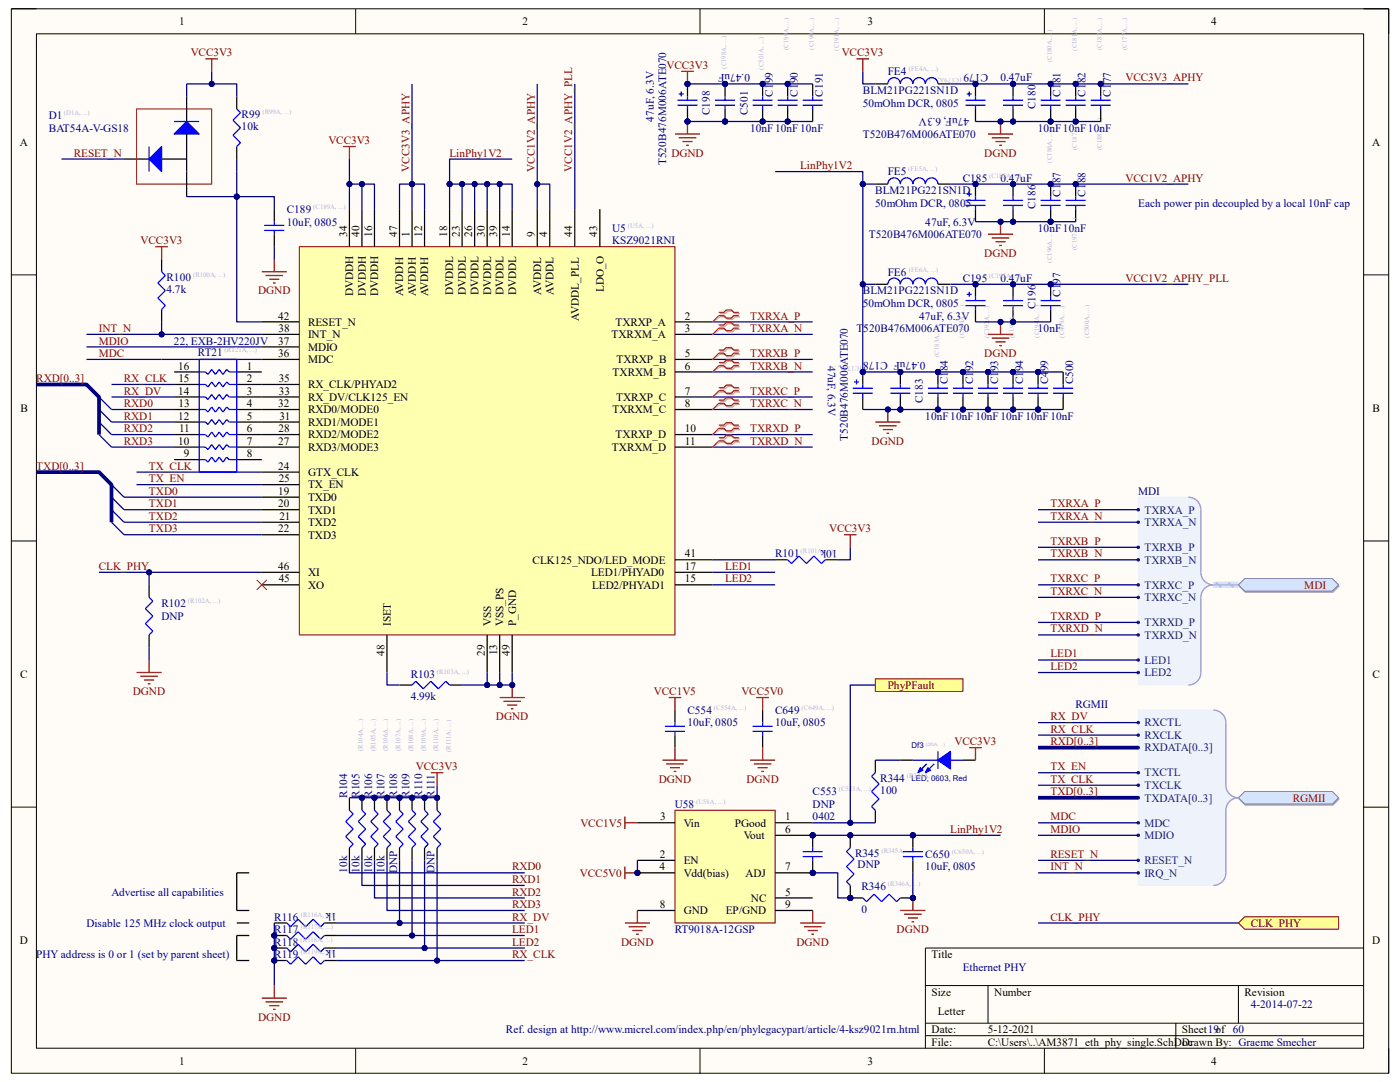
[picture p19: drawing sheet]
<svg xmlns="http://www.w3.org/2000/svg" width="279mm" height="216mm" viewBox="0 0 279 216" stroke-linecap="round" stroke-linejoin="round" font-family="sans-serif">
<defs><g id="words">
<g font-size="2.2">
<text x="35.7" y="5">1</text>
<text x="104.3" y="5">2</text>
<text x="173.1" y="5">3</text>
<text x="241.7" y="5">4</text>
<text x="3.9" y="29.1">A</text>
<text x="273.8" y="29.1">A</text>
<text x="69.3" y="47.2" transform="rotate(-90 69.3 47.2)">34</text>
<text x="71.8" y="47.2" transform="rotate(-90 71.8 47.2)">40</text>
<text x="74.3" y="47.2" transform="rotate(-90 74.3 47.2)">16</text>
<text x="79.2" y="47.2" transform="rotate(-90 79.2 47.2)">47</text>
<text x="81.7" y="47.2" transform="rotate(-90 81.7 47.2)">1</text>
<text x="84.2" y="47.2" transform="rotate(-90 84.2 47.2)">12</text>
<text x="89.2" y="47.2" transform="rotate(-90 89.2 47.2)">18</text>
<text x="91.7" y="47.2" transform="rotate(-90 91.7 47.2)">23</text>
<text x="94.2" y="47.2" transform="rotate(-90 94.2 47.2)">26</text>
<text x="96.7" y="47.2" transform="rotate(-90 96.7 47.2)">30</text>
<text x="99.2" y="47.2" transform="rotate(-90 99.2 47.2)">39</text>
<text x="101.7" y="47.2" transform="rotate(-90 101.7 47.2)">14</text>
<text x="106.7" y="47.2" transform="rotate(-90 106.7 47.2)">9</text>
<text x="109.2" y="47.2" transform="rotate(-90 109.2 47.2)">4</text>
<text x="114.2" y="47.2" transform="rotate(-90 114.2 47.2)">44</text>
<text x="119.2" y="47.2" transform="rotate(-90 119.2 47.2)">43</text>
<text x="70.5" y="59.1" transform="rotate(-90 70.5 59.1)">DVDDH</text>
<text x="73" y="59.1" transform="rotate(-90 73 59.1)">DVDDH</text>
<text x="75.5" y="59.1" transform="rotate(-90 75.5 59.1)">DVDDH</text>
<text x="80.5" y="59.1" transform="rotate(-90 80.5 59.1)">AVDDH</text>
<text x="83" y="59.1" transform="rotate(-90 83 59.1)">AVDDH</text>
<text x="85.5" y="59.1" transform="rotate(-90 85.5 59.1)">AVDDH</text>
<text x="90.5" y="58.8" transform="rotate(-90 90.5 58.8)">DVDDL</text>
<text x="93" y="58.8" transform="rotate(-90 93 58.8)">DVDDL</text>
<text x="95.5" y="58.8" transform="rotate(-90 95.5 58.8)">DVDDL</text>
<text x="98" y="58.8" transform="rotate(-90 98 58.8)">DVDDL</text>
<text x="100.5" y="58.8" transform="rotate(-90 100.5 58.8)">DVDDL</text>
<text x="103" y="58.8" transform="rotate(-90 103 58.8)">DVDDL</text>
<text x="108" y="58.8" transform="rotate(-90 108 58.8)">AVDDL</text>
<text x="110.5" y="58.8" transform="rotate(-90 110.5 58.8)">AVDDL</text>
<text x="120.5" y="58.3" transform="rotate(-90 120.5 58.3)">LDO_O</text>
<text x="55.5" y="63.8">42</text>
<text x="61.5" y="65">RESET_N</text>
<text x="115.5" y="64" transform="rotate(-90 115.5 64)">AVDDL_PLL</text>
<text x="122.8" y="65">TXRXP_A</text>
<text x="136.7" y="63.8">2</text>
<text x="55.5" y="71.2">36</text>
<text x="55.5" y="68.7">37</text>
<text x="55.6" y="66.3">38</text>
<text x="61.5" y="70">MDIO</text>
<text x="61.5" y="67.5">INT_N</text>
<text x="122" y="67.5">TXRXM_A</text>
<text x="136.7" y="66.3">3</text>
<text x="136.7" y="71.2">5</text>
<text x="35.6" y="73.7">16</text>
<text x="35.6" y="76.2">15</text>
<text x="49.2" y="73.7">1</text>
<text x="49.2" y="76.2">2</text>
<text x="55.6" y="76.2">35</text>
<text x="61.5" y="77.5">RX_CLK/PHYAD2</text>
<text x="61.5" y="72.5">MDC</text>
<text x="122.3" y="75">TXRXM_B</text>
<text x="123" y="72.5">TXRXP_B</text>
<text x="136.7" y="73.7">6</text>
<text x="4.1" y="82.2">B</text>
<text x="35.6" y="78.7">14</text>
<text x="35.6" y="83.7">12</text>
<text x="35.6" y="81.2">13</text>
<text x="49.2" y="78.7">3</text>
<text x="49.2" y="81.2">4</text>
<text x="49.2" y="83.7">5</text>
<text x="55.5" y="81.2">32</text>
<text x="55.7" y="78.7">33</text>
<text x="55.8" y="83.7">31</text>
<text x="61.5" y="82.5">RXD0/MODE0</text>
<text x="61.5" y="80">RX_DV/CLK125_EN</text>
<text x="122.2" y="82.5">TXRXM_C</text>
<text x="123" y="80">TXRXP_C</text>
<text x="136.7" y="78.7">7</text>
<text x="136.7" y="81.2">8</text>
<text x="273.9" y="82.2">B</text>
<text x="35.6" y="88.7">10</text>
<text x="35.7" y="86.2">11</text>
<text x="49.2" y="86.2">6</text>
<text x="49.2" y="88.7">7</text>
<text x="55.5" y="88.7">27</text>
<text x="55.6" y="86.2">28</text>
<text x="61.5" y="90">RXD3/MODE3</text>
<text x="61.5" y="87.5">RXD2/MODE2</text>
<text x="61.5" y="85">RXD1/MODE1</text>
<text x="122.1" y="90">TXRXM_D</text>
<text x="122.9" y="87.5">TXRXP_D</text>
<text x="136.7" y="86.2">10</text>
<text x="136.7" y="88.7">11</text>
<text x="36.7" y="91.2">9</text>
<text x="49.2" y="91.2">8</text>
<text x="55.5" y="93.7">24</text>
<text x="61.5" y="95">GTX_CLK</text>
<text x="55.5" y="98.7">19</text>
<text x="55.5" y="101.2">20</text>
<text x="55.6" y="96.2">25</text>
<text x="61.5" y="99.9">TXD0</text>
<text x="61.5" y="97.5">TX_EN</text>
<text x="55.5" y="106.2">22</text>
<text x="55.8" y="103.7">21</text>
<text x="61.5" y="102.5">TXD1</text>
<text x="61.5" y="105">TXD2</text>
<text x="61.5" y="107.5">TXD3</text>
<text x="55.5" y="113.7">46</text>
<text x="106.3" y="112.5">CLK125_NDO/LED_MODE</text>
<text x="136.7" y="113.7">17</text>
<text x="136.7" y="111.2">41</text>
<text x="55.6" y="116.2">45</text>
<text x="61.5" y="117.5">XO</text>
<text x="61.5" y="115">XI</text>
<text x="118" y="115">LED1/PHYAD0</text>
<text x="118.2" y="117.5">LED2/PHYAD1</text>
<text x="136.7" y="116.2">15</text>
<text x="78" y="124.9" transform="rotate(-90 78 124.9)">ISET</text>
<text x="98" y="124.9" transform="rotate(-90 98 124.9)">VSS</text>
<text x="100.5" y="124.9" transform="rotate(-90 100.5 124.9)">VSS_PS</text>
<text x="103" y="124.9" transform="rotate(-90 103 124.9)">P_GND</text>
<text x="76.8" y="130.8" transform="rotate(-90 76.8 130.8)">48</text>
<text x="96.7" y="130.9" transform="rotate(-90 96.7 130.9)">29</text>
<text x="99.2" y="130.8" transform="rotate(-90 99.2 130.8)">13</text>
<text x="101.7" y="130.9" transform="rotate(-90 101.7 130.9)">49</text>
<text x="4" y="135.3">C</text>
<text x="273.9" y="135.3">C</text>
<text x="131.7" y="163.7">3</text>
<text x="136.4" y="164.9">Vin</text>
<text x="146.6" y="164.9">PGood</text>
<text x="148.4" y="167.4">Vout</text>
<text x="156.7" y="163.7">1</text>
<text x="156.7" y="166.2">6</text>
<text x="131.6" y="173.7">4</text>
<text x="131.7" y="171.2">2</text>
<text x="136.4" y="172.4">EN</text>
<text x="156.7" y="173.7">7</text>
<text x="136.4" y="174.9">Vdd(bias)</text>
<text x="148.8" y="174.9">ADJ</text>
<text x="149.9" y="179.9">NC</text>
<text x="156.7" y="178.7">5</text>
<text x="131.7" y="181.2">8</text>
<text x="136.4" y="182.4">GND</text>
<text x="144.9" y="182.4">EP/GND</text>
<text x="156.7" y="181.2">9</text>
<text x="4" y="188.4">D</text>
<text x="185.9" y="191.2">Title</text>
<text x="273.9" y="188.4">D</text>
<text x="185.9" y="198.7">Size</text>
<text x="187.2" y="202.4">Letter</text>
<text x="198.4" y="198.7">Number</text>
<text x="248.4" y="198.7">Revision</text>
<text x="185.9" y="206.2">Date:</text>
<text x="185.9" y="208.7">File:</text>
<text x="197.1" y="208.7">C:\Users\..\AM3871_eth_phy_single.SchDoc</text>
<text x="197.1" y="206.2">5-12-2021</text>
<text x="235.9" y="206.2">Sheet19of 60</text>
<text x="235.9" y="208.7">Drawn By: Graeme Smecher</text>
<text x="35.7" y="212.4">1</text>
<text x="104.3" y="212.4">2</text>
<text x="173.1" y="212.4">3</text>
<text x="241.7" y="212.4">4</text>
</g>
<g font-size="2.2" fill="#800000">
<text x="38.1" y="11.3">VCC3V3</text>
<text x="168" y="11.3">VCC3V3</text>
<text x="133" y="13.8">VCC3V3</text>
<text x="224.6" y="16.3">VCC3V3_APHY</text>
<text x="65.5" y="28.7">VCC3V3</text>
<text x="14.7" y="31.2">RESET_N</text>
<text x="81.7" y="34.2" transform="rotate(-90 81.7 34.2)">VCC3V3_APHY</text>
<text x="89.7" y="31.2">LinPhy1V2</text>
<text x="106.7" y="34.2" transform="rotate(-90 106.7 34.2)">VCC1V2_APHY</text>
<text x="114.2" y="34.2" transform="rotate(-90 114.2 34.2)">VCC1V2_APHY_PLL</text>
<text x="134" y="31.2">DGND</text>
<text x="159.7" y="33.7">LinPhy1V2</text>
<text x="196.4" y="31.2">DGND</text>
<text x="224.6" y="36.2">VCC1V2_APHY</text>
<text x="28.1" y="48.7">VCC3V3</text>
<text x="196.4" y="51.2">DGND</text>
<text x="51.5" y="58.8">DGND</text>
<text x="224.6" y="56.2">VCC1V2_APHY_PLL</text>
<text x="149.7" y="63.8">TXRXA_P</text>
<text x="19.7" y="66.3">INT_N</text>
<text x="19.7" y="68.7">MDIO</text>
<text x="19.7" y="71.2">MDC</text>
<text x="149.7" y="66.3">TXRXA_N</text>
<text x="149.7" y="71.2">TXRXB_P</text>
<text x="196.4" y="71.2">DGND</text>
<text x="7.2" y="76.2">RXD[0..3]</text>
<text x="24.7" y="76.2">RX_CLK</text>
<text x="149.7" y="73.7">TXRXB_N</text>
<text x="24.7" y="78.7">RX_DV</text>
<text x="24.7" y="81.2">RXD0</text>
<text x="24.7" y="83.7">RXD1</text>
<text x="149.7" y="78.7">TXRXC_P</text>
<text x="149.7" y="81.2">TXRXC_N</text>
<text x="24.7" y="86.2">RXD2</text>
<text x="24.7" y="88.7">RXD3</text>
<text x="149.7" y="86.2">TXRXD_P</text>
<text x="149.7" y="88.7">TXRXD_N</text>
<text x="173.9" y="88.7">DGND</text>
<text x="7.2" y="93.7">TXD[0..3]</text>
<text x="29.7" y="93.7">TX_CLK</text>
<text x="29.7" y="96.2">TX_EN</text>
<text x="29.7" y="98.7">TXD0</text>
<text x="29.7" y="101.2">TXD1</text>
<text x="209.6" y="101.2">TXRXA_P</text>
<text x="29.7" y="103.7">TXD2</text>
<text x="29.7" y="106.2">TXD3</text>
<text x="165.5" y="106.2">VCC3V3</text>
<text x="209.6" y="103.7">TXRXA_N</text>
<text x="19.7" y="113.7">CLK_PHY</text>
<text x="144.7" y="113.7">LED1</text>
<text x="209.6" y="108.7">TXRXB_P</text>
<text x="209.6" y="111.2">TXRXB_N</text>
<text x="144.7" y="116.2">LED2</text>
<text x="209.6" y="116.2">TXRXC_P</text>
<text x="209.6" y="118.7">TXRXC_N</text>
<text x="260.3" y="117.5">MDI</text>
<text x="209.6" y="123.7">TXRXD_P</text>
<text x="209.6" y="126.2">TXRXD_N</text>
<text x="209.6" y="131.2">LED1</text>
<text x="177.2" y="137.5">PhyPFault</text>
<text x="209.6" y="133.7">LED2</text>
<text x="26.5" y="138.7">DGND</text>
<text x="99" y="143.7">DGND</text>
<text x="130.5" y="138.7">VCC1V5</text>
<text x="148" y="138.7">VCC5V0</text>
<text x="209.6" y="143.7">RX_DV</text>
<text x="190.5" y="148.7">VCC3V3</text>
<text x="209.6" y="146.2">RX_CLK</text>
<text x="209.6" y="148.7">RXD[0..3]</text>
<text x="83" y="153.7">VCC3V3</text>
<text x="209.6" y="153.7">TX_EN</text>
<text x="131.5" y="156.2">DGND</text>
<text x="149" y="156.2">DGND</text>
<text x="209.6" y="156.2">TX_CLK</text>
<text x="209.6" y="158.7">TXD[0..3]</text>
<text x="258" y="159.9">RGMII</text>
<text x="115.8" y="164.9">VCC1V5</text>
<text x="189.7" y="166.2">LinPhy1V2</text>
<text x="209.6" y="163.7">MDC</text>
<text x="209.6" y="166.2">MDIO</text>
<text x="102.2" y="173.7">RXD0</text>
<text x="209.6" y="173.7">INT_N</text>
<text x="209.6" y="171.2">RESET_N</text>
<text x="102.2" y="176.2">RXD1</text>
<text x="102.2" y="178.7">RXD2</text>
<text x="115.7" y="174.9">VCC5V0</text>
<text x="102.2" y="181.2">RXD3</text>
<text x="102.2" y="183.7">RX_DV</text>
<text x="209.6" y="183.7">CLK_PHY</text>
<text x="249.6" y="184.9">CLK_PHY</text>
<text x="102.2" y="191.2">RX_CLK</text>
<text x="102.2" y="188.7">LED2</text>
<text x="102.2" y="186.2">LED1</text>
<text x="124" y="188.7">DGND</text>
<text x="159" y="188.7">DGND</text>
<text x="178.9" y="186.2">DGND</text>
<text x="51.5" y="203.7">DGND</text>
</g>
<g font-size="2.2" fill="#000080">
<text x="149.7" y="14.7" transform="rotate(-180 149.7 14.7)">0.47uF</text>
<text x="177.2" y="15">FE4</text>
<text x="197.2" y="14.7" transform="rotate(-180 197.2 14.7)">C179</text>
<text x="199.6" y="16.3">0.47uF</text>
<text x="9.7" y="23.7">D1</text>
<text x="48.2" y="23.5">R99</text>
<text x="141.7" y="23" transform="rotate(-90 141.7 23)">C198</text>
<text x="149.2" y="23" transform="rotate(-90 149.2 23)">C501</text>
<text x="154.2" y="19.3" transform="rotate(-90 154.2 19.3)">C199</text>
<text x="159.2" y="19.3" transform="rotate(-90 159.2 19.3)">C190</text>
<text x="164.2" y="19.3" transform="rotate(-90 164.2 19.3)">C191</text>
<text x="172.2" y="21.3">50mOhm DCR, 0805</text>
<text x="172.2" y="18.8">BLM21PG221SN1D</text>
<text x="193.4" y="23.5" transform="rotate(-180 193.4 23.5)">47uF, 6.3V</text>
<text x="206.7" y="21.8" transform="rotate(-90 206.7 21.8)">C180</text>
<text x="211.7" y="19.3" transform="rotate(-90 211.7 19.3)">C181</text>
<text x="216.7" y="19.3" transform="rotate(-90 216.7 19.3)">C182</text>
<text x="221.7" y="19.3" transform="rotate(-90 221.7 19.3)">C177</text>
<text x="9.7" y="26.2">BAT54A-V-GS18</text>
<text x="48.2" y="26">10k</text>
<text x="130.5" y="24.3" transform="rotate(-90 130.5 24.3)">47uF, 6.3V</text>
<text x="149.7" y="26.2">10nF10nF10nF</text>
<text x="172.2" y="27.5">T520B476M006ATE070</text>
<text x="207.1" y="26.2">10nF10nF10nF</text>
<text x="133" y="33" transform="rotate(-90 133 33)">T520B476M006ATE070</text>
<text x="177.2" y="35">FE5</text>
<text x="174.7" y="41.2">50mOhm DCR, 0805</text>
<text x="174.7" y="38.7">BLM21PG221SN1D</text>
<text x="192.2" y="36.2">C185</text>
<text x="199.6" y="36.2">0.47uF</text>
<text x="206.7" y="41.7" transform="rotate(-90 206.7 41.7)">C186</text>
<text x="211.7" y="39.2" transform="rotate(-90 211.7 39.2)">C187</text>
<text x="216.7" y="39.2" transform="rotate(-90 216.7 39.2)">C188</text>
<text x="227.2" y="41.2">Each power pin decoupled by a local 10nF cap</text>
<text x="57.2" y="45">10uF, 0805</text>
<text x="57.2" y="42.5">C189</text>
<text x="122.2" y="46.2">U5</text>
<text x="173.4" y="47.5">T520B476M006ATE070</text>
<text x="184.7" y="45">47uF, 6.3V</text>
<text x="207.1" y="46.2">10nF10nF</text>
<text x="122.2" y="48.7">KSZ9021RNI</text>
<text x="33.2" y="58.5">4.7k</text>
<text x="33.2" y="56">R100</text>
<text x="172.2" y="58.8">BLM21PG221SN1D</text>
<text x="177.2" y="55">FE6</text>
<text x="192.2" y="56.2">C195</text>
<text x="199.6" y="56.2">0.47uF</text>
<text x="211.7" y="59.2" transform="rotate(-90 211.7 59.2)">C197</text>
<text x="172.2" y="61.3">50mOhm DCR, 0805</text>
<text x="183.4" y="63.8">47uF, 6.3V</text>
<text x="206.7" y="61.7" transform="rotate(-90 206.7 61.7)">C196</text>
<text x="34.7" y="68.7">22, EXB-2HV220JV</text>
<text x="39.5" y="71">RT21</text>
<text x="170.9" y="66.3">T520B476M006ATE070</text>
<text x="207.1" y="66.3">10nF</text>
<text x="165.2" y="73" transform="rotate(90 165.2 73)">47uF, 6.3V</text>
<text x="184.7" y="72.2" transform="rotate(-180 184.7 72.2)">0.47uF C178</text>
<text x="189.2" y="76.7" transform="rotate(-90 189.2 76.7)">C184</text>
<text x="194.2" y="76.7" transform="rotate(-90 194.2 76.7)">C192</text>
<text x="199.2" y="76.7" transform="rotate(-90 199.2 76.7)">C193</text>
<text x="204.2" y="76.7" transform="rotate(-90 204.2 76.7)">C194</text>
<text x="209.2" y="76.7" transform="rotate(-90 209.2 76.7)">C499</text>
<text x="214.2" y="76.7" transform="rotate(-90 214.2 76.7)">C500</text>
<text x="184.2" y="80.5" transform="rotate(-90 184.2 80.5)">C183</text>
<text x="184.7" y="83.7">10nF10nF10nF10nF10nF10nF</text>
<text x="169.2" y="88" transform="rotate(-90 169.2 88)">T520B476M006ATE070</text>
<text x="227.2" y="98.7">MDI</text>
<text x="154.7" y="111.2">R101</text>
<text x="167.2" y="109.7" transform="rotate(-180 167.2 109.7)">10k</text>
<text x="32.2" y="123.7">DNP</text>
<text x="32.2" y="121.2">R102</text>
<text x="82" y="135.2">R103</text>
<text x="82" y="139.7">4.99k</text>
<text x="137.2" y="142.5">C554</text>
<text x="154.7" y="142.5">C649</text>
<text x="214.6" y="141.2">RGMII</text>
<text x="137.2" y="144.9">10uF, 0805</text>
<text x="154.7" y="144.9">10uF, 0805</text>
<text x="175.7" y="156">R344</text>
<text x="69.3" y="159.2" transform="rotate(-90 69.3 159.2)">R104</text>
<text x="71.8" y="159.2" transform="rotate(-90 71.8 159.2)">R105</text>
<text x="74.3" y="159.2" transform="rotate(-90 74.3 159.2)">R106</text>
<text x="76.8" y="159.2" transform="rotate(-90 76.8 159.2)">R107</text>
<text x="79.2" y="159.2" transform="rotate(-90 79.2 159.2)">R108</text>
<text x="81.7" y="159.2" transform="rotate(-90 81.7 159.2)">R109</text>
<text x="84.2" y="159.2" transform="rotate(-90 84.2 159.2)">R110</text>
<text x="86.7" y="159.2" transform="rotate(-90 86.7 159.2)">R111</text>
<text x="134.7" y="161.2">U58</text>
<text x="162.2" y="161.2">DNP</text>
<text x="162.2" y="158.7">C553</text>
<text x="175.7" y="158.5">100</text>
<text x="162.2" y="163.7">0402</text>
<text x="170.6" y="170.9">R345</text>
<text x="171.2" y="173.2">DNP</text>
<text x="184.7" y="173.7">10uF, 0805</text>
<text x="184.7" y="171.2">C650</text>
<text x="22.2" y="178.7">Advertise all capabilities</text>
<text x="69.3" y="174.2" transform="rotate(-90 69.3 174.2)">10k</text>
<text x="71.8" y="174.2" transform="rotate(-90 71.8 174.2)">10k</text>
<text x="74.3" y="174.2" transform="rotate(-90 74.3 174.2)">10k</text>
<text x="76.8" y="174.2" transform="rotate(-90 76.8 174.2)">10k</text>
<text x="79.2" y="174.2" transform="rotate(-90 79.2 174.2)">DNP</text>
<text x="86.7" y="174.2" transform="rotate(-90 86.7 174.2)">DNP</text>
<text x="171.9" y="177.7">R346</text>
<text x="17.2" y="184.9">Disable 125 MHz clock output</text>
<text x="54.7" y="183.7">R116</text>
<text x="67.2" y="182.2" transform="rotate(-180 67.2 182.2)">1k</text>
<text x="171.9" y="182.2">0</text>
<text x="7.2" y="191.2">PHY address is 0 or 1 (set by parent sheet)</text>
<text x="54.7" y="186.2">R117</text>
<text x="54.7" y="188.7">R118</text>
<text x="54.7" y="191.2">R119</text>
<text x="67.2" y="189.7" transform="rotate(-180 67.2 189.7)">1k</text>
<text x="134.7" y="186.2">RT9018A-12GSP</text>
<text x="192.2" y="193.7">Ethernet PHY</text>
<text x="249.6" y="201.2">4-2014-07-22</text>
<text x="101" y="206.2">Ref. design at http://www.micrel.com/index.php/en/phylegacypart/article/4-ksz9021rn.html</text>
</g>
<g font-size="2.2" fill="#003a70">
<text x="228.4" y="102.5">TXRXA_P</text>
<text x="228.4" y="105">TXRXA_N</text>
<text x="228.4" y="110">TXRXB_P</text>
<text x="228.4" y="112.5">TXRXB_N</text>
<text x="228.4" y="117.5">TXRXC_P</text>
<text x="228.4" y="120">TXRXC_N</text>
<text x="228.4" y="125">TXRXD_P</text>
<text x="228.4" y="127.5">TXRXD_N</text>
<text x="228.4" y="132.5">LED1</text>
<text x="228.4" y="135">LED2</text>
<text x="228.4" y="144.9">RXCTL</text>
<text x="228.4" y="147.4">RXCLK</text>
<text x="228.4" y="149.9">RXDATA[0..3]</text>
<text x="228.4" y="154.9">TXCTL</text>
<text x="228.4" y="157.4">TXCLK</text>
<text x="228.4" y="159.9">TXDATA[0..3]</text>
<text x="228.4" y="167.4">MDIO</text>
<text x="228.4" y="164.9">MDC</text>
<text x="228.4" y="172.4">RESET_N</text>
<text x="228.4" y="174.9">IRQ_N</text>
</g>
<g font-size="1.6" fill="#000080">
<text x="181.9" y="149.4">Df3</text>
<text x="181.9" y="155.8">LED, 0603, Red</text>
</g>
<g font-size="1.4" fill="#b2b0d4">
<text x="157.4" y="9.9" transform="rotate(-90 157.4 9.9)">(C199A, ...)</text>
<text x="162.4" y="9.9" transform="rotate(-90 162.4 9.9)">(C190A, ...)</text>
<text x="167.4" y="10.1" transform="rotate(-90 167.4 10.1)">(C191A, ...)</text>
<text x="214.9" y="10.1" transform="rotate(-90 214.9 10.1)">(C181A, ...)</text>
<text x="219.9" y="9.9" transform="rotate(-90 219.9 9.9)">(C182A, ...)</text>
<text x="224.9" y="9.9" transform="rotate(-90 224.9 9.9)">(C177A, ...)</text>
<text x="144.9" y="13.7" transform="rotate(-90 144.9 13.7)">(C198A, ...)</text>
<text x="152.4" y="13.9" transform="rotate(-90 152.4 13.9)">(C501A, ...)</text>
<text x="181.4" y="14.2">(FE4A, ...)</text>
<text x="191.9" y="15.5" transform="rotate(-180 191.9 15.5)">(C179A, ...)</text>
<text x="209.9" y="12.4" transform="rotate(-90 209.9 12.4)">(C180A, ...)</text>
<text x="12.7" y="22.9">(D1A, ...)</text>
<text x="52.4" y="22.7">(R99A, ...)</text>
<text x="214.9" y="29.9" transform="rotate(-90 214.9 29.9)">(C187A, ...)</text>
<text x="219.9" y="30" transform="rotate(-90 219.9 30)">(C188A, ...)</text>
<text x="181.3" y="34.2">(FE5A, ...)</text>
<text x="197.4" y="35.4">(C185A, ...)</text>
<text x="209.9" y="32.4" transform="rotate(-90 209.9 32.4)">(C186A, ...)</text>
<text x="62.5" y="41.7">(C189A, ...)</text>
<text x="125.3" y="45.4">(U5A, ...)</text>
<text x="209.9" y="52.4" transform="rotate(-90 209.9 52.4)">(C196A, ...)</text>
<text x="214.9" y="49.9" transform="rotate(-90 214.9 49.9)">(C197A, ...)</text>
<text x="38.5" y="55.2">(R100A, ...)</text>
<text x="181.4" y="54.2">(FE6A, ...)</text>
<text x="197.4" y="55.4">(C195A, ...)</text>
<text x="44.8" y="70.2">(RT21A, ...)</text>
<text x="187.4" y="71.2" transform="rotate(-90 187.4 71.2)">(C183A, ...)</text>
<text x="192.4" y="67.4" transform="rotate(-90 192.4 67.4)">(C184A, ...)</text>
<text x="197.4" y="67.4" transform="rotate(-90 197.4 67.4)">(C192A, ...)</text>
<text x="202.4" y="67.5" transform="rotate(-90 202.4 67.5)">(C193A, ...)</text>
<text x="207.4" y="67.4" transform="rotate(-90 207.4 67.4)">(C194A, ...)</text>
<text x="212.4" y="67.4" transform="rotate(-90 212.4 67.4)">(C499A, ...)</text>
<text x="217.4" y="67.4" transform="rotate(-90 217.4 67.4)">(C500A, ...)</text>
<text x="171.9" y="73" transform="rotate(-180 171.9 73)">(C178A, ...)</text>
<text x="159.8" y="110.4">(R101A, ...)</text>
<text x="37.5" y="120.4">(R102A, ...)</text>
<text x="87.2" y="134.4">(R103A, ...)</text>
<text x="142.5" y="141.6">(C554A, ...)</text>
<text x="160" y="141.6">(C649A, ...)</text>
<text x="72.4" y="149.9" transform="rotate(-90 72.4 149.9)">(R104A, ...)</text>
<text x="74.9" y="149.9" transform="rotate(-90 74.9 149.9)">(R105A, ...)</text>
<text x="77.4" y="149.9" transform="rotate(-90 77.4 149.9)">(R106A, ...)</text>
<text x="79.9" y="149.9" transform="rotate(-90 79.9 149.9)">(R107A, ...)</text>
<text x="82.4" y="149.9" transform="rotate(-90 82.4 149.9)">(R108A, ...)</text>
<text x="85" y="149.9" transform="rotate(-90 85 149.9)">(R109A, ...)</text>
<text x="87.5" y="149.9" transform="rotate(-90 87.5 149.9)">(R110A, ...)</text>
<text x="90" y="150.1" transform="rotate(-90 90 150.1)">(R111A, ...)</text>
<text x="181" y="155.2">(R344A, ...)</text>
<text x="138.9" y="160.4">(U58A, ...)</text>
<text x="167.4" y="157.9">(C553A, ...)</text>
<text x="175.9" y="170.1">(R345A, ...)</text>
<text x="189.9" y="170.4">(C650A, ...)</text>
<text x="177.2" y="176.9">(R346A, ...)</text>
<text x="60" y="182.9">(R116A, ...)</text>
<text x="60" y="185.4">(R117A, ...)</text>
<text x="60" y="187.9">(R118A, ...)</text>
<text x="60" y="190.4">(R119A, ...)</text>
</g>
<text font-size=".9" fill="#b2b0d4" x="184.8" y="148.8">(Df3A, ...)</text>
</g></defs>
<path d="M2.3 1.8h274.8v212.4h-274.8z" fill-rule="evenodd" fill="#fffcf8"/>
<path d="M2.3 1.8h274.8v212.4h-274.8z" fill="none" stroke="#000" stroke-width=".2"/>
<path d="M7.3 6.8h264.8v202.4h-264.8z" fill-rule="evenodd" fill="#fffcf8"/>
<g fill="none" stroke="#000" stroke-width=".2">
<path d="M2.3 1.8h5M7.3 6.8h264.8v202.4h-264.8zM71 1.8v4.9M139.7 1.8v4.9M208.4 1.8v5M272.1 1.8h5v5M2.3 54.9h5M272.1 54.9h5M2.3 107.9h5M272.1 107.9h5M2.3 161.1h5M272.1 161.1h5"/>
<path d="M184.7 196.7h87.4M197.2 196.7v7.5M247.2 196.7v7.5M272.1 189.2h-87.4v20M71 209.2v5M139.7 209.2v5M184.7 204.2h87.4M184.7 206.7h87.4M208.4 209.2v5M234.7 204.2v5M277.1 209.2v5"/>
</g>
<path d="M59.7 49.2h75v77.5h-75z" fill-rule="evenodd" fill="#ffffb0"/>
<path d="M59.7 49.2h75v77.5h-75z" fill="none" stroke="#800000" stroke-width=".2"/>
<g fill="none" stroke="#000" stroke-width=".25">
<path d="M69.7 41.7v7.5M72.2 41.7v7.5M74.7 41.7v7.5M79.7 41.7v7.5M82.2 41.7v7.5M84.7 41.7v7.5M89.7 41.7v7.5M92.2 41.7v7.5M94.7 41.7v7.5M97.2 41.7v7.5M99.7 41.7v7.5M102.2 41.7v7.5"/>
<path d="M107.2 41.7v7.5M109.7 41.7v7.5M114.7 41.7v7.5M119.7 41.7v7.5M52.2 64.2h7.5M52.2 66.7h7.5M52.2 71.7h7.5M52.2 79.2h7.5M52.2 76.7h7.5M52.2 69.2h7.5M134.7 64.2h7.5M134.7 66.7h7.5"/>
<path d="M134.7 71.7h7.5M134.7 74.2h7.5M134.7 79.2h7.5M52.2 81.7h7.5M52.2 84.2h7.5M52.2 86.7h7.5M52.2 89.2h7.5M52.2 99.2h7.5M52.2 94.2h7.5M52.2 96.7h7.5M134.7 81.7h7.5M134.7 86.7h7.5"/>
<path d="M134.7 89.2h7.5M52.2 116.7h7.5M52.2 114.2h7.5M52.2 101.7h7.5M52.2 104.2h7.5M52.2 106.7h7.5M134.7 116.7h7.5M134.7 114.2h7.5M134.7 111.7h7.5M77.2 126.7v7.5M97.2 126.7v7.5M99.7 126.7v7.5"/>
<path d="M102.2 126.7v7.5"/>
</g>
<path d="M68.5 29.2h2.5M69.7 29.2v2.5" fill="none" stroke="#800000" stroke-width=".25"/>
<path d="M82.2 16.7v20" fill="none" stroke="#000080" stroke-width=".25"/>
<circle cx="82.2" cy="36.7" r=".5" fill="#000080"/>
<circle cx="82.2" cy="36.7" r=".5" fill="none" stroke="#000080" stroke-width=".2"/>
<path d="M99.7 36.7v5" fill="none" stroke="#000080" stroke-width=".25"/>
<circle cx="99.7" cy="36.7" r=".5" fill="#000080"/>
<circle cx="99.7" cy="36.7" r=".5" fill="none" stroke="#000080" stroke-width=".2"/>
<path d="M97.2 36.7v5" fill="none" stroke="#000080" stroke-width=".25"/>
<circle cx="97.2" cy="36.7" r=".5" fill="#000080"/>
<circle cx="97.2" cy="36.7" r=".5" fill="none" stroke="#000080" stroke-width=".2"/>
<path d="M94.7 36.7v5" fill="none" stroke="#000080" stroke-width=".25"/>
<circle cx="94.7" cy="36.7" r=".5" fill="#000080"/>
<circle cx="94.7" cy="36.7" r=".5" fill="none" stroke="#000080" stroke-width=".2"/>
<path d="M92.2 36.7v5" fill="none" stroke="#000080" stroke-width=".25"/>
<circle cx="92.2" cy="36.7" r=".5" fill="#000080"/>
<circle cx="92.2" cy="36.7" r=".5" fill="none" stroke="#000080" stroke-width=".2"/>
<path d="M99.7 139.2h5M100.5 139.9h3.5M102.2 136.7v2.5M101.2 140.7h2M102 141.4h.5" fill="none" stroke="#800000" stroke-width=".25"/>
<circle cx="102.2" cy="136.7" r=".5" fill="#000080"/>
<circle cx="102.2" cy="136.7" r=".5" fill="none" stroke="#000080" stroke-width=".2"/>
<path d="M79.7 136.7h2.5M89.7 136.7h2.5" fill="none" stroke="#000" stroke-width=".25"/>
<path d="M82.2 136.7l.8-.8 1.5 1.5 1.5-1.5 1.5 1.5 1.5-1.5 .7 .8" fill="none" stroke="#00f" stroke-width=".25"/>
<path d="M22.3 81.7h12.5M22.3 84.2h12.5M22.3 86.7h12.5M22.3 89.2h12.5M24.8 99.2h27.4M27.3 94.2h24.9M27.3 96.7h24.9M19.8 114.2h32.4M24.8 101.7h27.4M24.8 104.2h27.4M24.8 106.7h27.4" fill="none" stroke="#000080" stroke-width=".25"/>
<circle cx="29.8" cy="114.2" r=".5" fill="#000080"/>
<circle cx="29.8" cy="114.2" r=".5" fill="none" stroke="#000080" stroke-width=".2"/>
<path d="M17.3 66.7h34.9" fill="none" stroke="#000080" stroke-width=".25"/>
<circle cx="32.2" cy="66.7" r=".5" fill="#000080"/>
<circle cx="32.2" cy="66.7" r=".5" fill="none" stroke="#000080" stroke-width=".2"/>
<path d="M22.3 76.7h12.5M22.3 79.2h12.5M142.2 79.2h20M142.2 64.2h20M142.2 66.7h20M142.2 71.7h20M142.2 74.2h20M142.2 81.7h20M142.2 86.7h20M142.2 89.2h20" fill="none" stroke="#000080" stroke-width=".25"/>
<path d="M143.5 63l-1.3 1.2M143.5 65.5l-1.3 1.2M143.5 70.5l-1.3 1.2M143.5 73l-1.3 1.2M143.5 78l-1.3 1.2M143.5 80.5l-1.3 1.2M143.5 85.5l-1.3 1.2M143.5 88l-1.3 1.2M51.2 115.7l2 2M53.2 115.7l-2 2" fill="none" stroke="#f00" stroke-width=".2"/>
<g fill="none" stroke="#d0a19e" stroke-width=".25">
<path d="M143.7 62.6h1l.5-.5h1l.5 .5h1M143.7 63.2h1l.5 .5h1l.5-.5h1M143.7 65.1h1l.5-.5h1l.5 .5h1M143.7 65.7h1l.5 .5h1l.5-.5h1M143.7 70.1h1l.5-.5h1l.5 .5h1M143.7 70.7h1l.5 .5h1l.5-.5h1M143.7 72.6h1l.5-.5h1l.5 .5h1M143.7 73.2h1l.5 .5h1l.5-.5h1M143.7 77.6h1l.5-.5h1l.5 .5h1M143.7 78.2h1l.5 .5h1l.5-.5h1M143.7 80.1h1l.5-.5h1l.5 .5h1M143.7 80.7h1l.5 .5h1l.5-.5h1"/>
<path d="M143.7 85.1h1l.5-.5h1l.5 .5h1M143.7 85.7h1l.5 .5h1l.5-.5h1M143.7 87.6h1l.5-.5h1l.5 .5h1M143.7 88.2h1l.5 .5h1l.5-.5h1"/>
</g>
<path d="M143.7 63.2l-1.5 1M143.7 65.7l-1.5 1M143.7 70.7l-1.5 1M143.7 73.2l-1.5 1M143.7 78.2l-1.5 1M143.7 80.7l-1.5 1M143.7 85.7l-1.5 1M143.7 88.2l-1.5 1" fill="none" stroke="#d0a19e" stroke-width=".2"/>
<g fill="none" stroke="#f00" stroke-width=".25">
<path d="M143.5 62.3h1l.4-.5h1l.5 .5h1M143.5 63h1l.4 .5h1l.5-.5h1M143.5 64.8h1l.4-.5h1l.5 .5h1M143.5 65.5h1l.4 .5h1l.5-.5h1M143.5 69.8h1l.4-.5h1l.5 .5h1M143.5 70.5h1l.4 .5h1l.5-.5h1M143.5 72.3h1l.4-.5h1l.5 .5h1M143.5 73h1l.4 .5h1l.5-.5h1M143.5 77.3h1l.4-.5h1l.5 .5h1M143.5 78h1l.4 .5h1l.5-.5h1M143.5 79.8h1l.4-.5h1l.5 .5h1M143.5 80.5h1l.4 .5h1l.5-.5h1"/>
<path d="M143.5 84.8h1l.4-.5h1l.5 .5h1M143.5 85.5h1l.4 .5h1l.5-.5h1M143.5 87.3h1l.4-.5h1l.5 .5h1M143.5 88h1l.4 .5h1l.5-.5h1"/>
</g>
<circle cx="202.2" cy="16.7" r=".5" fill="#000080"/>
<circle cx="202.2" cy="16.7" r=".5" fill="none" stroke="#000080" stroke-width=".2"/>
<circle cx="202.2" cy="24.2" r=".5" fill="#000080"/>
<circle cx="202.2" cy="24.2" r=".5" fill="none" stroke="#000080" stroke-width=".2"/>
<path d="M202.2 16.7v2.6" fill="none" stroke="#000" stroke-width=".25"/>
<circle cx="202.2" cy="16.7" r=".5" fill="#000080"/>
<circle cx="202.2" cy="16.7" r=".5" fill="none" stroke="#000080" stroke-width=".2"/>
<path d="M202.2 21.7v2.5" fill="none" stroke="#000" stroke-width=".25"/>
<circle cx="202.2" cy="24.2" r=".5" fill="#000080"/>
<circle cx="202.2" cy="24.2" r=".5" fill="none" stroke="#000080" stroke-width=".2"/>
<path d="M200.2 20h4M202.2 19.3v.7M200.2 21h4M202.2 21v.7" fill="none" stroke="#00f" stroke-width=".25"/>
<circle cx="194.7" cy="16.7" r=".5" fill="#000080"/>
<circle cx="194.7" cy="16.7" r=".5" fill="none" stroke="#000080" stroke-width=".2"/>
<path d="M194.7 16.7v2.6" fill="none" stroke="#000" stroke-width=".25"/>
<circle cx="194.7" cy="16.7" r=".5" fill="#000080"/>
<circle cx="194.7" cy="16.7" r=".5" fill="none" stroke="#000080" stroke-width=".2"/>
<path d="M194.7 21.7v2.5" fill="none" stroke="#000" stroke-width=".25"/>
<path d="M192.7 20h4M192.9 18.7h1M193.4 18.2v1.1M194.7 19.3v.7M192.7 21h4M194.7 21v.7" fill="none" stroke="#00f" stroke-width=".25"/>
<path d="M197.2 26.7h5M197.9 27.5h3.5M198.7 28.2h2M199.4 29h.5M199.7 24.2v2.5" fill="none" stroke="#800000" stroke-width=".25"/>
<circle cx="199.7" cy="24.2" r=".5" fill="#000080"/>
<circle cx="199.7" cy="24.2" r=".5" fill="none" stroke="#000080" stroke-width=".2"/>
<path d="M170.9 11.7h2.5M172.2 11.7v2.5" fill="none" stroke="#800000" stroke-width=".25"/>
<path d="M174.7 16.7h2.5M187.2 16.7h2.5" fill="none" stroke="#000" stroke-width=".25"/>
<path d="M177.2 16.7a1.25 1.25 0 0 1 1.2-1.2 1.25 1.25 0 0 1 1.3 1.2 1.25 1.25 0 0 1 1.2-1.2 1.25 1.25 0 0 1 1.3 1.2 1.25 1.25 0 0 1 1.2-1.2 1.25 1.25 0 0 1 1.3 1.2 1.25 1.25 0 0 1 1.2-1.2 1.25 1.25 0 0 1 1.3 1.2" fill="none" stroke="#00f" stroke-width=".25"/>
<path d="M172.2 14.2v2.5h2.5M69.7 41.7v-5h5v5" fill="none" stroke="#000080" stroke-width=".25"/>
<circle cx="72.2" cy="36.7" r=".5" fill="#000080"/>
<circle cx="72.2" cy="36.7" r=".5" fill="none" stroke="#000080" stroke-width=".2"/>
<circle cx="69.7" cy="36.7" r=".5" fill="#000080"/>
<circle cx="69.7" cy="36.7" r=".5" fill="none" stroke="#000080" stroke-width=".2"/>
<path d="M79.7 41.7v-5h5v5" fill="none" stroke="#000080" stroke-width=".25"/>
<circle cx="82.2" cy="36.7" r=".5" fill="#000080"/>
<circle cx="82.2" cy="36.7" r=".5" fill="none" stroke="#000080" stroke-width=".2"/>
<path d="M72.2 36.7v5" fill="none" stroke="#000080" stroke-width=".25"/>
<circle cx="72.2" cy="36.7" r=".5" fill="#000080"/>
<circle cx="72.2" cy="36.7" r=".5" fill="none" stroke="#000080" stroke-width=".2"/>
<circle cx="202.2" cy="36.7" r=".5" fill="#000080"/>
<circle cx="202.2" cy="36.7" r=".5" fill="none" stroke="#000080" stroke-width=".2"/>
<circle cx="202.2" cy="44.2" r=".5" fill="#000080"/>
<circle cx="202.2" cy="44.2" r=".5" fill="none" stroke="#000080" stroke-width=".2"/>
<path d="M202.2 36.7v2.5" fill="none" stroke="#000" stroke-width=".25"/>
<circle cx="202.2" cy="36.7" r=".5" fill="#000080"/>
<circle cx="202.2" cy="36.7" r=".5" fill="none" stroke="#000080" stroke-width=".2"/>
<path d="M202.2 41.7v2.5" fill="none" stroke="#000" stroke-width=".25"/>
<circle cx="202.2" cy="44.2" r=".5" fill="#000080"/>
<circle cx="202.2" cy="44.2" r=".5" fill="none" stroke="#000080" stroke-width=".2"/>
<path d="M200.2 40h4M202.2 39.2v.8M200.2 41h4M202.2 41v.7" fill="none" stroke="#00f" stroke-width=".25"/>
<circle cx="194.7" cy="36.7" r=".5" fill="#000080"/>
<circle cx="194.7" cy="36.7" r=".5" fill="none" stroke="#000080" stroke-width=".2"/>
<path d="M194.7 36.7v2.5" fill="none" stroke="#000" stroke-width=".25"/>
<circle cx="194.7" cy="36.7" r=".5" fill="#000080"/>
<circle cx="194.7" cy="36.7" r=".5" fill="none" stroke="#000080" stroke-width=".2"/>
<path d="M194.7 41.7v2.5" fill="none" stroke="#000" stroke-width=".25"/>
<path d="M192.7 40h4M192.9 38.7h1M193.4 38.2v1M194.7 39.2v.8M192.7 41h4M194.7 41v.7" fill="none" stroke="#00f" stroke-width=".25"/>
<path d="M197.2 46.7h5M197.9 47.5h3.5M198.7 48.2h2M199.4 49h.5M199.7 44.2v2.5" fill="none" stroke="#800000" stroke-width=".25"/>
<circle cx="199.7" cy="44.2" r=".5" fill="#000080"/>
<circle cx="199.7" cy="44.2" r=".5" fill="none" stroke="#000080" stroke-width=".2"/>
<path d="M174.7 36.7h2.5M187.2 36.7h2.5" fill="none" stroke="#000" stroke-width=".25"/>
<path d="M177.2 36.7a1.25 1.25 0 0 1 1.2-1.2 1.25 1.25 0 0 1 1.3 1.2 1.25 1.25 0 0 1 1.2-1.2 1.25 1.25 0 0 1 1.3 1.2 1.25 1.25 0 0 1 1.2-1.2 1.25 1.25 0 0 1 1.3 1.2 1.25 1.25 0 0 1 1.2-1.2 1.25 1.25 0 0 1 1.3 1.2" fill="none" stroke="#00f" stroke-width=".25"/>
<circle cx="202.2" cy="56.7" r=".5" fill="#000080"/>
<circle cx="202.2" cy="56.7" r=".5" fill="none" stroke="#000080" stroke-width=".2"/>
<circle cx="202.2" cy="64.2" r=".5" fill="#000080"/>
<circle cx="202.2" cy="64.2" r=".5" fill="none" stroke="#000080" stroke-width=".2"/>
<path d="M202.2 56.7v2.5" fill="none" stroke="#000" stroke-width=".25"/>
<circle cx="202.2" cy="56.7" r=".5" fill="#000080"/>
<circle cx="202.2" cy="56.7" r=".5" fill="none" stroke="#000080" stroke-width=".2"/>
<path d="M202.2 61.7v2.5" fill="none" stroke="#000" stroke-width=".25"/>
<circle cx="202.2" cy="64.2" r=".5" fill="#000080"/>
<circle cx="202.2" cy="64.2" r=".5" fill="none" stroke="#000080" stroke-width=".2"/>
<path d="M200.2 60h4M202.2 59.2v.8M200.2 61h4M202.2 61v.7" fill="none" stroke="#00f" stroke-width=".25"/>
<circle cx="194.7" cy="56.7" r=".5" fill="#000080"/>
<circle cx="194.7" cy="56.7" r=".5" fill="none" stroke="#000080" stroke-width=".2"/>
<path d="M194.7 56.7v2.5" fill="none" stroke="#000" stroke-width=".25"/>
<circle cx="194.7" cy="56.7" r=".5" fill="#000080"/>
<circle cx="194.7" cy="56.7" r=".5" fill="none" stroke="#000080" stroke-width=".2"/>
<path d="M194.7 61.7v2.5" fill="none" stroke="#000" stroke-width=".25"/>
<path d="M192.7 60h4M192.9 58.7h1M193.4 58.2v1M194.7 59.2v.8M192.7 61h4M194.7 61v.7" fill="none" stroke="#00f" stroke-width=".25"/>
<path d="M197.2 66.7h5M197.9 67.5h3.5M198.7 68.2h2M199.4 69h.5M199.7 64.2v2.5" fill="none" stroke="#800000" stroke-width=".25"/>
<circle cx="199.7" cy="64.2" r=".5" fill="#000080"/>
<circle cx="199.7" cy="64.2" r=".5" fill="none" stroke="#000080" stroke-width=".2"/>
<path d="M174.7 56.7h2.5M187.2 56.7h2.5" fill="none" stroke="#000" stroke-width=".25"/>
<path d="M177.2 56.7a1.25 1.25 0 0 1 1.2-1.2 1.25 1.25 0 0 1 1.3 1.2 1.25 1.25 0 0 1 1.2-1.2 1.25 1.25 0 0 1 1.3 1.2 1.25 1.25 0 0 1 1.2-1.2 1.25 1.25 0 0 1 1.3 1.2 1.25 1.25 0 0 1 1.2-1.2 1.25 1.25 0 0 1 1.3 1.2" fill="none" stroke="#00f" stroke-width=".25"/>
<path d="M172.2 36.7v20h2.5" fill="none" stroke="#000080" stroke-width=".25"/>
<circle cx="172.2" cy="36.7" r=".5" fill="#000080"/>
<circle cx="172.2" cy="36.7" r=".5" fill="none" stroke="#000080" stroke-width=".2"/>
<circle cx="172.2" cy="56.7" r=".5" fill="#000080"/>
<circle cx="172.2" cy="56.7" r=".5" fill="none" stroke="#000080" stroke-width=".2"/>
<path d="M189.7 56.7h47.5" fill="none" stroke="#000080" stroke-width=".25"/>
<circle cx="194.7" cy="56.7" r=".5" fill="#000080"/>
<circle cx="194.7" cy="56.7" r=".5" fill="none" stroke="#000080" stroke-width=".2"/>
<circle cx="202.2" cy="56.7" r=".5" fill="#000080"/>
<circle cx="202.2" cy="56.7" r=".5" fill="none" stroke="#000080" stroke-width=".2"/>
<circle cx="209.7" cy="56.7" r=".5" fill="#000080"/>
<circle cx="209.7" cy="56.7" r=".5" fill="none" stroke="#000080" stroke-width=".2"/>
<circle cx="209.7" cy="16.7" r=".5" fill="#000080"/>
<circle cx="209.7" cy="16.7" r=".5" fill="none" stroke="#000080" stroke-width=".2"/>
<circle cx="209.7" cy="24.2" r=".5" fill="#000080"/>
<circle cx="209.7" cy="24.2" r=".5" fill="none" stroke="#000080" stroke-width=".2"/>
<path d="M209.7 16.7v2.6" fill="none" stroke="#000" stroke-width=".25"/>
<circle cx="209.7" cy="16.7" r=".5" fill="#000080"/>
<circle cx="209.7" cy="16.7" r=".5" fill="none" stroke="#000080" stroke-width=".2"/>
<path d="M209.7 21.7v2.5" fill="none" stroke="#000" stroke-width=".25"/>
<circle cx="209.7" cy="24.2" r=".5" fill="#000080"/>
<circle cx="209.7" cy="24.2" r=".5" fill="none" stroke="#000080" stroke-width=".2"/>
<path d="M207.7 20h4M209.7 19.3v.7M207.7 21h4M209.7 21v.7" fill="none" stroke="#00f" stroke-width=".25"/>
<circle cx="214.7" cy="16.7" r=".5" fill="#000080"/>
<circle cx="214.7" cy="16.7" r=".5" fill="none" stroke="#000080" stroke-width=".2"/>
<circle cx="214.7" cy="24.2" r=".5" fill="#000080"/>
<circle cx="214.7" cy="24.2" r=".5" fill="none" stroke="#000080" stroke-width=".2"/>
<path d="M214.7 16.7v2.6" fill="none" stroke="#000" stroke-width=".25"/>
<circle cx="214.7" cy="16.7" r=".5" fill="#000080"/>
<circle cx="214.7" cy="16.7" r=".5" fill="none" stroke="#000080" stroke-width=".2"/>
<path d="M214.7 21.7v2.5" fill="none" stroke="#000" stroke-width=".25"/>
<circle cx="214.7" cy="24.2" r=".5" fill="#000080"/>
<circle cx="214.7" cy="24.2" r=".5" fill="none" stroke="#000080" stroke-width=".2"/>
<path d="M212.7 20h4M214.7 19.3v.7M212.7 21h4M214.7 21v.7" fill="none" stroke="#00f" stroke-width=".25"/>
<circle cx="209.7" cy="36.7" r=".5" fill="#000080"/>
<circle cx="209.7" cy="36.7" r=".5" fill="none" stroke="#000080" stroke-width=".2"/>
<circle cx="209.7" cy="44.2" r=".5" fill="#000080"/>
<circle cx="209.7" cy="44.2" r=".5" fill="none" stroke="#000080" stroke-width=".2"/>
<path d="M209.7 36.7v2.5" fill="none" stroke="#000" stroke-width=".25"/>
<circle cx="209.7" cy="36.7" r=".5" fill="#000080"/>
<circle cx="209.7" cy="36.7" r=".5" fill="none" stroke="#000080" stroke-width=".2"/>
<path d="M209.7 41.7v2.5" fill="none" stroke="#000" stroke-width=".25"/>
<circle cx="209.7" cy="44.2" r=".5" fill="#000080"/>
<circle cx="209.7" cy="44.2" r=".5" fill="none" stroke="#000080" stroke-width=".2"/>
<path d="M207.7 40h4M209.7 39.2v.8M207.7 41h4M209.7 41v.7" fill="none" stroke="#00f" stroke-width=".25"/>
<circle cx="214.7" cy="36.7" r=".5" fill="#000080"/>
<circle cx="214.7" cy="36.7" r=".5" fill="none" stroke="#000080" stroke-width=".2"/>
<path d="M214.7 36.7v2.5" fill="none" stroke="#000" stroke-width=".25"/>
<circle cx="214.7" cy="36.7" r=".5" fill="#000080"/>
<circle cx="214.7" cy="36.7" r=".5" fill="none" stroke="#000080" stroke-width=".2"/>
<path d="M214.7 41.7v2.5" fill="none" stroke="#000" stroke-width=".25"/>
<path d="M212.7 40h4M214.7 39.2v.8M212.7 41h4M214.7 41v.7" fill="none" stroke="#00f" stroke-width=".25"/>
<circle cx="209.7" cy="56.7" r=".5" fill="#000080"/>
<circle cx="209.7" cy="56.7" r=".5" fill="none" stroke="#000080" stroke-width=".2"/>
<path d="M209.7 56.7v2.5" fill="none" stroke="#000" stroke-width=".25"/>
<circle cx="209.7" cy="56.7" r=".5" fill="#000080"/>
<circle cx="209.7" cy="56.7" r=".5" fill="none" stroke="#000080" stroke-width=".2"/>
<path d="M209.7 61.7v2.5" fill="none" stroke="#000" stroke-width=".25"/>
<path d="M207.7 60h4M209.7 59.2v.8M207.7 61h4M209.7 61v.7" fill="none" stroke="#00f" stroke-width=".25"/>
<circle cx="152.2" cy="16.7" r=".5" fill="#000080"/>
<circle cx="152.2" cy="16.7" r=".5" fill="none" stroke="#000080" stroke-width=".2"/>
<circle cx="152.2" cy="24.2" r=".5" fill="#000080"/>
<circle cx="152.2" cy="24.2" r=".5" fill="none" stroke="#000080" stroke-width=".2"/>
<path d="M152.2 16.7v2.5" fill="none" stroke="#000" stroke-width=".25"/>
<circle cx="152.2" cy="16.7" r=".5" fill="#000080"/>
<circle cx="152.2" cy="16.7" r=".5" fill="none" stroke="#000080" stroke-width=".2"/>
<path d="M152.2 21.7v2.5" fill="none" stroke="#000" stroke-width=".25"/>
<circle cx="152.2" cy="24.2" r=".5" fill="#000080"/>
<circle cx="152.2" cy="24.2" r=".5" fill="none" stroke="#000080" stroke-width=".2"/>
<path d="M150.2 20h4M152.2 19.2v.8M150.2 21h4M152.2 21v.7" fill="none" stroke="#00f" stroke-width=".25"/>
<circle cx="157.2" cy="16.7" r=".5" fill="#000080"/>
<circle cx="157.2" cy="16.7" r=".5" fill="none" stroke="#000080" stroke-width=".2"/>
<circle cx="157.2" cy="24.2" r=".5" fill="#000080"/>
<circle cx="157.2" cy="24.2" r=".5" fill="none" stroke="#000080" stroke-width=".2"/>
<path d="M157.2 16.7v2.5" fill="none" stroke="#000" stroke-width=".25"/>
<circle cx="157.2" cy="16.7" r=".5" fill="#000080"/>
<circle cx="157.2" cy="16.7" r=".5" fill="none" stroke="#000080" stroke-width=".2"/>
<path d="M157.2 21.7v2.5" fill="none" stroke="#000" stroke-width=".25"/>
<circle cx="157.2" cy="24.2" r=".5" fill="#000080"/>
<circle cx="157.2" cy="24.2" r=".5" fill="none" stroke="#000080" stroke-width=".2"/>
<path d="M155.2 20h4M157.2 19.2v.8M160.2 20h4M162.2 19.2v.8M155.2 21h4M157.2 21v.7M160.2 21h4M162.2 21v.7" fill="none" stroke="#00f" stroke-width=".25"/>
<path d="M162.2 16.7v2.5M162.2 21.7v2.5" fill="none" stroke="#000" stroke-width=".25"/>
<circle cx="137.2" cy="16.7" r=".5" fill="#000080"/>
<circle cx="137.2" cy="16.7" r=".5" fill="none" stroke="#000080" stroke-width=".2"/>
<circle cx="137.2" cy="24.2" r=".5" fill="#000080"/>
<circle cx="137.2" cy="24.2" r=".5" fill="none" stroke="#000080" stroke-width=".2"/>
<path d="M137.2 16.7v2.5" fill="none" stroke="#000" stroke-width=".25"/>
<circle cx="137.2" cy="16.7" r=".5" fill="#000080"/>
<circle cx="137.2" cy="16.7" r=".5" fill="none" stroke="#000080" stroke-width=".2"/>
<path d="M137.2 21.7v2.5" fill="none" stroke="#000" stroke-width=".25"/>
<circle cx="137.2" cy="24.2" r=".5" fill="#000080"/>
<circle cx="137.2" cy="24.2" r=".5" fill="none" stroke="#000080" stroke-width=".2"/>
<path d="M135.2 20h4M135.5 18.7h1M136 18.2v1M137.2 19.2v.8M135.2 21h4M137.2 21v.7" fill="none" stroke="#00f" stroke-width=".25"/>
<path d="M136 14.2h2.5M137.2 14.2v2.5" fill="none" stroke="#800000" stroke-width=".25"/>
<circle cx="137.2" cy="16.7" r=".5" fill="#000080"/>
<circle cx="137.2" cy="16.7" r=".5" fill="none" stroke="#000080" stroke-width=".2"/>
<path d="M134.7 26.7h5M135.5 27.5h3.5M136.2 28.2h2M137 29h.5M137.2 24.2v2.5" fill="none" stroke="#800000" stroke-width=".25"/>
<circle cx="137.2" cy="24.2" r=".5" fill="#000080"/>
<circle cx="137.2" cy="24.2" r=".5" fill="none" stroke="#000080" stroke-width=".2"/>
<path d="M144.7 24.2h17.5" fill="none" stroke="#000080" stroke-width=".25"/>
<circle cx="144.7" cy="24.2" r=".5" fill="#000080"/>
<circle cx="144.7" cy="24.2" r=".5" fill="none" stroke="#000080" stroke-width=".2"/>
<circle cx="152.2" cy="24.2" r=".5" fill="#000080"/>
<circle cx="152.2" cy="24.2" r=".5" fill="none" stroke="#000080" stroke-width=".2"/>
<circle cx="157.2" cy="24.2" r=".5" fill="#000080"/>
<circle cx="157.2" cy="24.2" r=".5" fill="none" stroke="#000080" stroke-width=".2"/>
<path d="M69.7 31.7v5" fill="none" stroke="#000080" stroke-width=".25"/>
<circle cx="69.7" cy="36.7" r=".5" fill="#000080"/>
<circle cx="69.7" cy="36.7" r=".5" fill="none" stroke="#000080" stroke-width=".2"/>
<path d="M102.2 31.7h-12.5v5" fill="none" stroke="#000080" stroke-width=".25"/>
<circle cx="89.7" cy="36.7" r=".5" fill="#000080"/>
<circle cx="89.7" cy="36.7" r=".5" fill="none" stroke="#000080" stroke-width=".2"/>
<path d="M107.2 16.7v25" fill="none" stroke="#000080" stroke-width=".25"/>
<circle cx="107.2" cy="36.7" r=".5" fill="#000080"/>
<circle cx="107.2" cy="36.7" r=".5" fill="none" stroke="#000080" stroke-width=".2"/>
<path d="M107.2 36.7h2.5v5" fill="none" stroke="#000080" stroke-width=".25"/>
<circle cx="107.2" cy="36.7" r=".5" fill="#000080"/>
<circle cx="107.2" cy="36.7" r=".5" fill="none" stroke="#000080" stroke-width=".2"/>
<path d="M114.7 16.7v25M77.2 134.2v2.5h2.5M102.2 134.2v2.5h-10" fill="none" stroke="#000080" stroke-width=".25"/>
<circle cx="97.2" cy="136.7" r=".5" fill="#000080"/>
<circle cx="97.2" cy="136.7" r=".5" fill="none" stroke="#000080" stroke-width=".2"/>
<circle cx="99.7" cy="136.7" r=".5" fill="#000080"/>
<circle cx="99.7" cy="136.7" r=".5" fill="none" stroke="#000080" stroke-width=".2"/>
<circle cx="102.2" cy="136.7" r=".5" fill="#000080"/>
<circle cx="102.2" cy="136.7" r=".5" fill="none" stroke="#000080" stroke-width=".2"/>
<path d="M99.7 134.2v2.5" fill="none" stroke="#000080" stroke-width=".25"/>
<circle cx="99.7" cy="136.7" r=".5" fill="#000080"/>
<circle cx="99.7" cy="136.7" r=".5" fill="none" stroke="#000080" stroke-width=".2"/>
<path d="M97.2 134.2v2.5" fill="none" stroke="#000080" stroke-width=".25"/>
<circle cx="97.2" cy="136.7" r=".5" fill="#000080"/>
<circle cx="97.2" cy="136.7" r=".5" fill="none" stroke="#000080" stroke-width=".2"/>
<path d="M69.7 159.2v2.5M69.7 169.2v2.5" fill="none" stroke="#000" stroke-width=".25"/>
<path d="M69.7 161.7l.8 .7-1.5 1.5 1.5 1.5-1.5 1.5 1.5 1.5-.8 .8" fill="none" stroke="#00f" stroke-width=".25"/>
<circle cx="72.2" cy="159.2" r=".5" fill="#000080"/>
<circle cx="72.2" cy="159.2" r=".5" fill="none" stroke="#000080" stroke-width=".2"/>
<path d="M72.2 159.2v2.5" fill="none" stroke="#000" stroke-width=".25"/>
<circle cx="72.2" cy="159.2" r=".5" fill="#000080"/>
<circle cx="72.2" cy="159.2" r=".5" fill="none" stroke="#000080" stroke-width=".2"/>
<path d="M72.2 169.2v2.5" fill="none" stroke="#000" stroke-width=".25"/>
<path d="M72.2 161.7l.8 .7-1.5 1.5 1.5 1.5-1.5 1.5 1.5 1.5-.8 .8" fill="none" stroke="#00f" stroke-width=".25"/>
<circle cx="74.7" cy="159.2" r=".5" fill="#000080"/>
<circle cx="74.7" cy="159.2" r=".5" fill="none" stroke="#000080" stroke-width=".2"/>
<path d="M74.7 159.2v2.5" fill="none" stroke="#000" stroke-width=".25"/>
<circle cx="74.7" cy="159.2" r=".5" fill="#000080"/>
<circle cx="74.7" cy="159.2" r=".5" fill="none" stroke="#000080" stroke-width=".2"/>
<path d="M74.7 169.2v2.5" fill="none" stroke="#000" stroke-width=".25"/>
<path d="M74.7 161.7l.8 .7-1.5 1.5 1.5 1.5-1.5 1.5 1.5 1.5-.8 .8" fill="none" stroke="#00f" stroke-width=".25"/>
<circle cx="77.2" cy="159.2" r=".5" fill="#000080"/>
<circle cx="77.2" cy="159.2" r=".5" fill="none" stroke="#000080" stroke-width=".2"/>
<path d="M77.2 159.2v2.5" fill="none" stroke="#000" stroke-width=".25"/>
<circle cx="77.2" cy="159.2" r=".5" fill="#000080"/>
<circle cx="77.2" cy="159.2" r=".5" fill="none" stroke="#000080" stroke-width=".2"/>
<path d="M77.2 169.2v2.5" fill="none" stroke="#000" stroke-width=".25"/>
<path d="M77.2 161.7l.8 .7-1.5 1.5 1.5 1.5-1.5 1.5 1.5 1.5-.8 .8" fill="none" stroke="#00f" stroke-width=".25"/>
<circle cx="79.7" cy="159.2" r=".5" fill="#000080"/>
<circle cx="79.7" cy="159.2" r=".5" fill="none" stroke="#000080" stroke-width=".2"/>
<path d="M79.7 159.2v2.5" fill="none" stroke="#000" stroke-width=".25"/>
<circle cx="79.7" cy="159.2" r=".5" fill="#000080"/>
<circle cx="79.7" cy="159.2" r=".5" fill="none" stroke="#000080" stroke-width=".2"/>
<path d="M79.7 169.2v2.5" fill="none" stroke="#000" stroke-width=".25"/>
<path d="M79.7 161.7l.8 .7-1.5 1.5 1.5 1.5-1.5 1.5 1.5 1.5-.8 .8" fill="none" stroke="#00f" stroke-width=".25"/>
<circle cx="82.2" cy="159.2" r=".5" fill="#000080"/>
<circle cx="82.2" cy="159.2" r=".5" fill="none" stroke="#000080" stroke-width=".2"/>
<path d="M82.2 159.2v2.5" fill="none" stroke="#000" stroke-width=".25"/>
<circle cx="82.2" cy="159.2" r=".5" fill="#000080"/>
<circle cx="82.2" cy="159.2" r=".5" fill="none" stroke="#000080" stroke-width=".2"/>
<path d="M82.2 169.2v2.5" fill="none" stroke="#000" stroke-width=".25"/>
<path d="M82.2 161.7l.8 .7-1.5 1.5 1.5 1.5-1.5 1.5 1.5 1.5-.8 .8" fill="none" stroke="#00f" stroke-width=".25"/>
<circle cx="84.7" cy="159.2" r=".5" fill="#000080"/>
<circle cx="84.7" cy="159.2" r=".5" fill="none" stroke="#000080" stroke-width=".2"/>
<path d="M84.7 159.2v2.5" fill="none" stroke="#000" stroke-width=".25"/>
<circle cx="84.7" cy="159.2" r=".5" fill="#000080"/>
<circle cx="84.7" cy="159.2" r=".5" fill="none" stroke="#000080" stroke-width=".2"/>
<path d="M84.7 169.2v2.5" fill="none" stroke="#000" stroke-width=".25"/>
<path d="M84.7 161.7l.8 .7-1.5 1.5 1.5 1.5-1.5 1.5 1.5 1.5-.8 .8" fill="none" stroke="#00f" stroke-width=".25"/>
<circle cx="87.2" cy="159.2" r=".5" fill="#000080"/>
<circle cx="87.2" cy="159.2" r=".5" fill="none" stroke="#000080" stroke-width=".2"/>
<path d="M87.2 159.2v2.5" fill="none" stroke="#000" stroke-width=".25"/>
<circle cx="87.2" cy="159.2" r=".5" fill="#000080"/>
<circle cx="87.2" cy="159.2" r=".5" fill="none" stroke="#000080" stroke-width=".2"/>
<path d="M87.2 169.2v2.5M54.7 184.2h2.5M64.7 184.2h2.5" fill="none" stroke="#000" stroke-width=".25"/>
<path d="M87.2 161.7l.8 .7-1.5 1.5 1.5 1.5-1.5 1.5 1.5 1.5-.8 .8M57.2 184.2l.8 .7 1.5-1.5 1.5 1.5 1.5-1.5 1.5 1.5 .7-.7" fill="none" stroke="#00f" stroke-width=".25"/>
<circle cx="54.7" cy="186.7" r=".5" fill="#000080"/>
<circle cx="54.7" cy="186.7" r=".5" fill="none" stroke="#000080" stroke-width=".2"/>
<path d="M54.7 186.7h2.5M64.7 186.7h2.5" fill="none" stroke="#000" stroke-width=".25"/>
<circle cx="54.7" cy="186.7" r=".5" fill="#000080"/>
<circle cx="54.7" cy="186.7" r=".5" fill="none" stroke="#000080" stroke-width=".2"/>
<path d="M57.2 186.7l.8 .7 1.5-1.5 1.5 1.5 1.5-1.5 1.5 1.5 .7-.7" fill="none" stroke="#00f" stroke-width=".25"/>
<circle cx="54.7" cy="189.2" r=".5" fill="#000080"/>
<circle cx="54.7" cy="189.2" r=".5" fill="none" stroke="#000080" stroke-width=".2"/>
<path d="M54.7 189.2h2.5M64.7 189.2h2.5" fill="none" stroke="#000" stroke-width=".25"/>
<circle cx="54.7" cy="189.2" r=".5" fill="#000080"/>
<circle cx="54.7" cy="189.2" r=".5" fill="none" stroke="#000080" stroke-width=".2"/>
<path d="M57.2 189.2l.8 .7 1.5-1.5 1.5 1.5 1.5-1.5 1.5 1.5 .7-.7" fill="none" stroke="#00f" stroke-width=".25"/>
<circle cx="54.7" cy="191.7" r=".5" fill="#000080"/>
<circle cx="54.7" cy="191.7" r=".5" fill="none" stroke="#000080" stroke-width=".2"/>
<path d="M54.7 191.7h2.5M64.7 191.7h2.5" fill="none" stroke="#000" stroke-width=".25"/>
<circle cx="54.7" cy="191.7" r=".5" fill="#000080"/>
<circle cx="54.7" cy="191.7" r=".5" fill="none" stroke="#000080" stroke-width=".2"/>
<path d="M57.2 191.7l.8 .7 1.5-1.5 1.5 1.5 1.5-1.5 1.5 1.5 .7-.7" fill="none" stroke="#00f" stroke-width=".25"/>
<path d="M86 154.2h2.5M87.2 154.2v2.5M52.2 199.2h5M53 199.9h3.5M54.7 196.7v2.5M53.7 200.7h2M54.5 201.4h.5" fill="none" stroke="#800000" stroke-width=".25"/>
<path d="M69.7 171.7v2.5h35M72.2 171.7v5h32.5M74.7 171.7v7.5h30M77.2 171.7v10h27.5M82.2 171.7v15" fill="none" stroke="#000080" stroke-width=".25"/>
<circle cx="82.2" cy="186.7" r=".5" fill="#000080"/>
<circle cx="82.2" cy="186.7" r=".5" fill="none" stroke="#000080" stroke-width=".2"/>
<path d="M67.2 189.2h17.5" fill="none" stroke="#000080" stroke-width=".25"/>
<circle cx="84.7" cy="189.2" r=".5" fill="#000080"/>
<circle cx="84.7" cy="189.2" r=".5" fill="none" stroke="#000080" stroke-width=".2"/>
<path d="M84.7 171.7v17.5h20" fill="none" stroke="#000080" stroke-width=".25"/>
<circle cx="84.7" cy="189.2" r=".5" fill="#000080"/>
<circle cx="84.7" cy="189.2" r=".5" fill="none" stroke="#000080" stroke-width=".2"/>
<path d="M87.2 171.7v20h17.5" fill="none" stroke="#000080" stroke-width=".25"/>
<circle cx="87.2" cy="191.7" r=".5" fill="#000080"/>
<circle cx="87.2" cy="191.7" r=".5" fill="none" stroke="#000080" stroke-width=".2"/>
<path d="M67.2 191.7h20" fill="none" stroke="#000080" stroke-width=".25"/>
<circle cx="87.2" cy="191.7" r=".5" fill="#000080"/>
<circle cx="87.2" cy="191.7" r=".5" fill="none" stroke="#000080" stroke-width=".2"/>
<path d="M29.8 114.2v2.5M142.2 111.7h12.5M169.7 109.2v2.5h-2.5" fill="none" stroke="#000080" stroke-width=".25"/>
<path d="M29.8 116.7v2.5M154.7 111.7h2.5M164.7 111.7h2.5M29.8 126.7v2.5" fill="none" stroke="#000" stroke-width=".25"/>
<path d="M29.8 119.2l.7 .7-1.5 1.5 1.5 1.5-1.5 1.5 1.5 1.5-.7 .8M157.2 111.7l.7 .7 1.5-1.4 1.5 1.4 1.5-1.4 1.5 1.4 .8-.7" fill="none" stroke="#00f" stroke-width=".25"/>
<path d="M168.4 106.7h2.5M169.7 106.7v2.5" fill="none" stroke="#800000" stroke-width=".25"/>
<circle cx="29.8" cy="114.2" r=".5" fill="#000080"/>
<circle cx="29.8" cy="114.2" r=".5" fill="none" stroke="#000080" stroke-width=".2"/>
<path d="M41 11.7h2.5M42.2 11.7v2.5M52.2 54.2h5M53 55h3.5M53.7 55.7h2M54.5 56.5h.5M54.7 51.7v2.5M27.3 134.2h5M28 134.9h3.5M28.8 135.7h2M29.5 136.4h.5M29.8 131.7v2.5" fill="none" stroke="#800000" stroke-width=".25"/>
<path d="M42.2 14.2v2.5M54.7 49.2v2.5M29.8 129.2v2.5" fill="none" stroke="#000080" stroke-width=".25"/>
<path d="M47.2 19.2v2.5M47.2 29.2v2.5M54.7 41.7v2.5M54.7 46.7v2.5" fill="none" stroke="#000" stroke-width=".25"/>
<path d="M47.2 21.7l.8 .8-1.5 1.5 1.5 1.5-1.5 1.5 1.5 1.5-.8 .7M52.7 46h4M52.7 45h4M54.7 44.2v.8M54.7 46v.7" fill="none" stroke="#00f" stroke-width=".25"/>
<circle cx="42.2" cy="16.7" r=".5" fill="#000080"/>
<circle cx="42.2" cy="16.7" r=".5" fill="none" stroke="#000080" stroke-width=".2"/>
<path d="M47.2 34.2v30h5" fill="none" stroke="#000080" stroke-width=".25"/>
<circle cx="47.2" cy="39.2" r=".5" fill="#000080"/>
<circle cx="47.2" cy="39.2" r=".5" fill="none" stroke="#000080" stroke-width=".2"/>
<path d="M12.3 31.7h12.5M47.2 39.2h7.5v2.5M47.2 31.7v2.5M17.3 71.7h34.9M17.3 69.2h34.9" fill="none" stroke="#000080" stroke-width=".25"/>
<circle cx="47.2" cy="39.2" r=".5" fill="#000080"/>
<circle cx="47.2" cy="39.2" r=".5" fill="none" stroke="#000080" stroke-width=".2"/>
<path d="M227.2 99.2h10l1.2 .3 .9 1 .4 1.2v13.1l.6 1.1 1.2 .8-1.2 .8-.6 1.1v15.6l-.4 1.2-.9 1-1.2 .3h-10z" fill-rule="evenodd" fill="#edf2fb"/>
<path d="M227.2 99.2h10l1.2 .3 .9 1 .4 1.2v13.1l.6 1.1 1.2 .8-1.2 .8-.6 1.1v15.6l-.4 1.2-.9 1-1.2 .3h-10z" fill="none" stroke="#edf2fb" stroke-width=".2"/>
<path d="M237.2 99.2a2.5 2.5 0 0 1 2.5 2.5v12.5a2.5 2.5 0 0 0 2.5 2.5 2.5 2.5 0 0 0-2.5 2.5v15a2.5 2.5 0 0 1-2.5 2.5" fill="none" stroke="#8f9ec9" stroke-width=".25"/>
<circle cx="227.2" cy="101.7" r=".25" fill="#003a70"/>
<circle cx="227.2" cy="101.7" r=".25" fill="none" stroke="#003a70" stroke-width=".2"/>
<circle cx="227.2" cy="104.2" r=".25" fill="#003a70"/>
<circle cx="227.2" cy="104.2" r=".25" fill="none" stroke="#003a70" stroke-width=".2"/>
<circle cx="227.2" cy="109.2" r=".25" fill="#003a70"/>
<circle cx="227.2" cy="109.2" r=".25" fill="none" stroke="#003a70" stroke-width=".2"/>
<circle cx="227.2" cy="111.7" r=".25" fill="#003a70"/>
<circle cx="227.2" cy="111.7" r=".25" fill="none" stroke="#003a70" stroke-width=".2"/>
<circle cx="227.2" cy="116.7" r=".25" fill="#003a70"/>
<circle cx="227.2" cy="116.7" r=".25" fill="none" stroke="#003a70" stroke-width=".2"/>
<circle cx="227.2" cy="119.2" r=".25" fill="#003a70"/>
<circle cx="227.2" cy="119.2" r=".25" fill="none" stroke="#003a70" stroke-width=".2"/>
<circle cx="227.2" cy="124.2" r=".25" fill="#003a70"/>
<circle cx="227.2" cy="124.2" r=".25" fill="none" stroke="#003a70" stroke-width=".2"/>
<circle cx="227.2" cy="126.7" r=".25" fill="#003a70"/>
<circle cx="227.2" cy="126.7" r=".25" fill="none" stroke="#003a70" stroke-width=".2"/>
<circle cx="227.2" cy="131.7" r=".25" fill="#003a70"/>
<circle cx="227.2" cy="131.7" r=".25" fill="none" stroke="#003a70" stroke-width=".2"/>
<circle cx="227.2" cy="134.2" r=".25" fill="#003a70"/>
<circle cx="227.2" cy="134.2" r=".25" fill="none" stroke="#003a70" stroke-width=".2"/>
<path d="M207.2 101.7h20M207.2 104.2h20M207.2 109.2h20M207.2 111.7h20" fill="none" stroke="#000080" stroke-width=".25"/>
<path d="M242.2 116.7h5" fill="none" stroke="#cbdaff" stroke-width="1.2" stroke-linecap="butt"/>
<path d="M242.7 116.3l1 .8M245.2 116.3l1 .8" fill="none" stroke="#adbce7" stroke-width=".37"/>
<path d="M242.2 116.7h5" fill="none" stroke="#adbce7" stroke-width=".25"/>
<path d="M247.3 116.9l1.2-1.2h17.5l1.3 1.2-1.3 1.3h-17.5z" fill-rule="evenodd" fill="#bac0ca"/>
<path d="M247.3 116.9l1.2-1.2h17.5l1.3 1.2-1.3 1.3h-17.5z" fill="none" stroke="#a6acb6" stroke-width=".2"/>
<path d="M247.2 116.7l1.2-1.2h17.5l1.2 1.2-1.2 1.3h-17.5z" fill-rule="evenodd" fill="#d5e4ff"/>
<path d="M247.2 116.7l1.2-1.2h17.5l1.2 1.2-1.2 1.3h-17.5z" fill="none" stroke="#71809b" stroke-width=".2"/>
<path d="M207.2 116.7h20M207.2 119.2h20M207.2 124.2h20M207.2 126.7h20M207.2 131.7h20M207.2 134.2h20" fill="none" stroke="#000080" stroke-width=".25"/>
<path d="M227.2 141.7h15l1.2 .3 .9 .9 .4 1.3v13.1l.6 1 1.2 .9-1.2 .8-.6 1.1v13.1l-.4 1.2-.9 1-1.2 .3h-15z" fill-rule="evenodd" fill="#edf2fb"/>
<path d="M227.2 141.7h15l1.2 .3 .9 .9 .4 1.3v13.1l.6 1 1.2 .9-1.2 .8-.6 1.1v13.1l-.4 1.2-.9 1-1.2 .3h-15z" fill="none" stroke="#edf2fb" stroke-width=".2"/>
<path d="M242.2 141.7a2.5 2.5 0 0 1 2.5 2.5v12.5a2.5 2.5 0 0 0 2.5 2.5 2.5 2.5 0 0 0-2.5 2.5v12.5a2.51 2.51 0 0 1-2.5 2.5" fill="none" stroke="#8f9ec9" stroke-width=".25"/>
<circle cx="227.2" cy="144.2" r=".25" fill="#003a70"/>
<circle cx="227.2" cy="144.2" r=".25" fill="none" stroke="#003a70" stroke-width=".2"/>
<circle cx="227.2" cy="156.7" r=".25" fill="#003a70"/>
<circle cx="227.2" cy="156.7" r=".25" fill="none" stroke="#003a70" stroke-width=".2"/>
<circle cx="227.2" cy="159.2" r=".25" fill="#003a70"/>
<circle cx="227.2" cy="159.2" r=".25" fill="none" stroke="#003a70" stroke-width=".2"/>
<circle cx="227.2" cy="154.2" r=".25" fill="#003a70"/>
<circle cx="227.2" cy="154.2" r=".25" fill="none" stroke="#003a70" stroke-width=".2"/>
<circle cx="227.2" cy="146.7" r=".25" fill="#003a70"/>
<circle cx="227.2" cy="146.7" r=".25" fill="none" stroke="#003a70" stroke-width=".2"/>
<circle cx="227.2" cy="149.2" r=".25" fill="#003a70"/>
<circle cx="227.2" cy="149.2" r=".25" fill="none" stroke="#003a70" stroke-width=".2"/>
<circle cx="227.2" cy="166.7" r=".25" fill="#003a70"/>
<circle cx="227.2" cy="166.7" r=".25" fill="none" stroke="#003a70" stroke-width=".2"/>
<circle cx="227.2" cy="171.7" r=".25" fill="#003a70"/>
<circle cx="227.2" cy="171.7" r=".25" fill="none" stroke="#003a70" stroke-width=".2"/>
<circle cx="227.2" cy="164.2" r=".25" fill="#003a70"/>
<circle cx="227.2" cy="164.2" r=".25" fill="none" stroke="#003a70" stroke-width=".2"/>
<circle cx="227.2" cy="174.2" r=".25" fill="#003a70"/>
<circle cx="227.2" cy="174.2" r=".25" fill="none" stroke="#003a70" stroke-width=".2"/>
<path d="M207.2 144.2h20M207.2 146.7h20M207.2 154.2h20M207.2 156.7h20M207.2 164.2h20M207.2 166.7h20M207.2 171.7h20M207.2 174.2h20" fill="none" stroke="#000080" stroke-width=".25"/>
<path d="M207.2 149.2h20M207.2 159.2h20" fill="none" stroke="#000080" stroke-width=".75" stroke-linecap="butt"/>
<path d="M247.3 159.4l1.2-1.2h17.5l1.3 1.2-1.3 1.3h-17.5z" fill-rule="evenodd" fill="#bac0ca"/>
<path d="M247.3 159.4l1.2-1.2h17.5l1.3 1.2-1.3 1.3h-17.5z" fill="none" stroke="#a6acb6" stroke-width=".2"/>
<path d="M247.2 159.2l1.2-1.3h17.5l1.2 1.3-1.2 1.2h-17.5z" fill-rule="evenodd" fill="#d5e4ff"/>
<path d="M247.2 159.2l1.2-1.3h17.5l1.2 1.3-1.2 1.2h-17.5z" fill="none" stroke="#71809b" stroke-width=".2"/>
<path d="M19.8 79.2l2.5 2.5M19.8 81.7l2.5 2.5M19.8 84.2l2.5 2.5M19.8 86.7l2.5 2.5M22.3 96.7l2.5 2.5M22.3 99.2l2.5 2.5M22.3 101.7l2.5 2.5M22.3 104.2l2.5 2.5M207.2 184.2h40" fill="none" stroke="#000080" stroke-width=".25"/>
<path d="M7.3 76.7h10l2.5 2.5v7.5M7.3 94.2h12.5l2.5 2.5v7.5" fill="none" stroke="#000080" stroke-width=".75" stroke-linecap="butt"/>
<path d="M247.2 184.2l1.2-1.3h18.7v2.5h-18.7z" fill-rule="evenodd" fill="#ffff80"/>
<path d="M247.2 184.2l1.2-1.3h18.7v2.5h-18.7z" fill="none" stroke="#800000" stroke-width=".2"/>
<path d="M79.7 171.7v12.5" fill="none" stroke="#000080" stroke-width=".25"/>
<circle cx="79.7" cy="184.2" r=".5" fill="#000080"/>
<circle cx="79.7" cy="184.2" r=".5" fill="none" stroke="#000080" stroke-width=".2"/>
<path d="M32.3 51.7v2.5M32.3 61.7v2.5" fill="none" stroke="#000" stroke-width=".25"/>
<path d="M32.3 54.2l.7 .8-1.5 1.5 1.5 1.5-1.5 1.5 1.5 1.5-.7 .7" fill="none" stroke="#00f" stroke-width=".25"/>
<path d="M32.3 64.2v2.5" fill="none" stroke="#000080" stroke-width=".25"/>
<circle cx="32.2" cy="66.7" r=".5" fill="#000080"/>
<circle cx="32.2" cy="66.7" r=".5" fill="none" stroke="#000080" stroke-width=".2"/>
<path d="M31 49.2h2.5M32.3 49.2v2.5" fill="none" stroke="#800000" stroke-width=".25"/>
<path d="M142.2 114.2h12.5M142.2 116.7h12.5" fill="none" stroke="#000080" stroke-width=".25"/>
<path d="M37.2 19.2v5M37.2 34.2v5" fill="none" stroke="#000" stroke-width=".25"/>
<path d="M34.8 26.7l2.4-2.5 2.5 2.5z" fill="#00f"/>
<path d="M34.8 26.7l2.4-2.5 2.5 2.5zM34.8 24.2h4.9" fill="none" stroke="#00f" stroke-width=".25"/>
<path d="M24.8 31.7h5" fill="none" stroke="#000" stroke-width=".25"/>
<path d="M32.3 29.2v5l-2.5-2.5z" fill="#00f"/>
<path d="M29.8 29.2v5M32.3 29.2v5l-2.5-2.5z" fill="none" stroke="#00f" stroke-width=".25"/>
<path d="M27.3 21.7h14.9v15h-14.9z" fill="none" stroke="#800000" stroke-width=".2"/>
<path d="M32.3 31.7h4.9M37.2 26.7v7.5" fill="none" stroke="#000" stroke-width=".25"/>
<path d="M37.2 16.7h10v2.5" fill="none" stroke="#000080" stroke-width=".25"/>
<circle cx="42.2" cy="16.7" r=".5" fill="#000080"/>
<circle cx="42.2" cy="16.7" r=".5" fill="none" stroke="#000080" stroke-width=".2"/>
<path d="M37.2 16.7v2.5M37.2 39.2h10" fill="none" stroke="#000080" stroke-width=".25"/>
<circle cx="47.2" cy="39.2" r=".5" fill="#000080"/>
<circle cx="47.2" cy="39.2" r=".5" fill="none" stroke="#000080" stroke-width=".2"/>
<path d="M82.2 36.7v5" fill="none" stroke="#000080" stroke-width=".25"/>
<circle cx="82.2" cy="36.7" r=".5" fill="#000080"/>
<circle cx="82.2" cy="36.7" r=".5" fill="none" stroke="#000080" stroke-width=".2"/>
<circle cx="219.7" cy="16.7" r=".5" fill="#000080"/>
<circle cx="219.7" cy="16.7" r=".5" fill="none" stroke="#000080" stroke-width=".2"/>
<path d="M219.7 16.7v2.6" fill="none" stroke="#000" stroke-width=".25"/>
<circle cx="219.7" cy="16.7" r=".5" fill="#000080"/>
<circle cx="219.7" cy="16.7" r=".5" fill="none" stroke="#000080" stroke-width=".2"/>
<path d="M219.7 21.7v2.5" fill="none" stroke="#000" stroke-width=".25"/>
<path d="M217.7 20h4M219.7 19.3v.7M217.7 21h4M219.7 21v.7" fill="none" stroke="#00f" stroke-width=".25"/>
<path d="M189.7 16.7h47.5" fill="none" stroke="#000080" stroke-width=".25"/>
<circle cx="194.7" cy="16.7" r=".5" fill="#000080"/>
<circle cx="194.7" cy="16.7" r=".5" fill="none" stroke="#000080" stroke-width=".2"/>
<circle cx="202.2" cy="16.7" r=".5" fill="#000080"/>
<circle cx="202.2" cy="16.7" r=".5" fill="none" stroke="#000080" stroke-width=".2"/>
<circle cx="209.7" cy="16.7" r=".5" fill="#000080"/>
<circle cx="209.7" cy="16.7" r=".5" fill="none" stroke="#000080" stroke-width=".2"/>
<circle cx="214.7" cy="16.7" r=".5" fill="#000080"/>
<circle cx="214.7" cy="16.7" r=".5" fill="none" stroke="#000080" stroke-width=".2"/>
<circle cx="219.7" cy="16.7" r=".5" fill="#000080"/>
<circle cx="219.7" cy="16.7" r=".5" fill="none" stroke="#000080" stroke-width=".2"/>
<circle cx="197.2" cy="74.2" r=".5" fill="#000080"/>
<circle cx="197.2" cy="74.2" r=".5" fill="none" stroke="#000080" stroke-width=".2"/>
<circle cx="197.2" cy="81.7" r=".5" fill="#000080"/>
<circle cx="197.2" cy="81.7" r=".5" fill="none" stroke="#000080" stroke-width=".2"/>
<path d="M197.2 74.2v2.5" fill="none" stroke="#000" stroke-width=".25"/>
<circle cx="197.2" cy="74.2" r=".5" fill="#000080"/>
<circle cx="197.2" cy="74.2" r=".5" fill="none" stroke="#000080" stroke-width=".2"/>
<path d="M197.2 79.2v2.5" fill="none" stroke="#000" stroke-width=".25"/>
<circle cx="197.2" cy="81.7" r=".5" fill="#000080"/>
<circle cx="197.2" cy="81.7" r=".5" fill="none" stroke="#000080" stroke-width=".2"/>
<path d="M195.2 78.5h4M195.2 77.5h4M197.2 76.7v.8M197.2 78.5v.7" fill="none" stroke="#00f" stroke-width=".25"/>
<circle cx="202.2" cy="74.2" r=".5" fill="#000080"/>
<circle cx="202.2" cy="74.2" r=".5" fill="none" stroke="#000080" stroke-width=".2"/>
<circle cx="202.2" cy="81.7" r=".5" fill="#000080"/>
<circle cx="202.2" cy="81.7" r=".5" fill="none" stroke="#000080" stroke-width=".2"/>
<path d="M202.2 74.2v2.5" fill="none" stroke="#000" stroke-width=".25"/>
<circle cx="202.2" cy="74.2" r=".5" fill="#000080"/>
<circle cx="202.2" cy="74.2" r=".5" fill="none" stroke="#000080" stroke-width=".2"/>
<path d="M202.2 79.2v2.5" fill="none" stroke="#000" stroke-width=".25"/>
<circle cx="202.2" cy="81.7" r=".5" fill="#000080"/>
<circle cx="202.2" cy="81.7" r=".5" fill="none" stroke="#000080" stroke-width=".2"/>
<path d="M200.2 78.5h4M200.2 77.5h4M202.2 76.7v.8M202.2 78.5v.7" fill="none" stroke="#00f" stroke-width=".25"/>
<circle cx="207.2" cy="74.2" r=".5" fill="#000080"/>
<circle cx="207.2" cy="74.2" r=".5" fill="none" stroke="#000080" stroke-width=".2"/>
<circle cx="207.2" cy="81.7" r=".5" fill="#000080"/>
<circle cx="207.2" cy="81.7" r=".5" fill="none" stroke="#000080" stroke-width=".2"/>
<path d="M207.2 74.2v2.5" fill="none" stroke="#000" stroke-width=".25"/>
<circle cx="207.2" cy="74.2" r=".5" fill="#000080"/>
<circle cx="207.2" cy="74.2" r=".5" fill="none" stroke="#000080" stroke-width=".2"/>
<path d="M207.2 79.2v2.5" fill="none" stroke="#000" stroke-width=".25"/>
<circle cx="207.2" cy="81.7" r=".5" fill="#000080"/>
<circle cx="207.2" cy="81.7" r=".5" fill="none" stroke="#000080" stroke-width=".2"/>
<path d="M205.2 78.5h4M205.2 77.5h4M207.2 76.7v.8M207.2 78.5v.7M210.2 78.5h4M210.2 77.5h4M212.2 76.7v.8M212.2 78.5v.7" fill="none" stroke="#00f" stroke-width=".25"/>
<path d="M212.2 74.2v2.5M212.2 79.2v2.5" fill="none" stroke="#000" stroke-width=".25"/>
<path d="M189.7 36.7h47.5" fill="none" stroke="#000080" stroke-width=".25"/>
<circle cx="194.7" cy="36.7" r=".5" fill="#000080"/>
<circle cx="194.7" cy="36.7" r=".5" fill="none" stroke="#000080" stroke-width=".2"/>
<circle cx="202.2" cy="36.7" r=".5" fill="#000080"/>
<circle cx="202.2" cy="36.7" r=".5" fill="none" stroke="#000080" stroke-width=".2"/>
<circle cx="209.7" cy="36.7" r=".5" fill="#000080"/>
<circle cx="209.7" cy="36.7" r=".5" fill="none" stroke="#000080" stroke-width=".2"/>
<circle cx="214.7" cy="36.7" r=".5" fill="#000080"/>
<circle cx="214.7" cy="36.7" r=".5" fill="none" stroke="#000080" stroke-width=".2"/>
<path d="M194.7 44.2h15" fill="none" stroke="#000080" stroke-width=".25"/>
<circle cx="199.7" cy="44.2" r=".5" fill="#000080"/>
<circle cx="199.7" cy="44.2" r=".5" fill="none" stroke="#000080" stroke-width=".2"/>
<circle cx="202.2" cy="44.2" r=".5" fill="#000080"/>
<circle cx="202.2" cy="44.2" r=".5" fill="none" stroke="#000080" stroke-width=".2"/>
<circle cx="209.7" cy="44.2" r=".5" fill="#000080"/>
<circle cx="209.7" cy="44.2" r=".5" fill="none" stroke="#000080" stroke-width=".2"/>
<circle cx="187.2" cy="74.2" r=".5" fill="#000080"/>
<circle cx="187.2" cy="74.2" r=".5" fill="none" stroke="#000080" stroke-width=".2"/>
<circle cx="187.2" cy="81.7" r=".5" fill="#000080"/>
<circle cx="187.2" cy="81.7" r=".5" fill="none" stroke="#000080" stroke-width=".2"/>
<path d="M187.2 74.2v2.5" fill="none" stroke="#000" stroke-width=".25"/>
<circle cx="187.2" cy="74.2" r=".5" fill="#000080"/>
<circle cx="187.2" cy="74.2" r=".5" fill="none" stroke="#000080" stroke-width=".2"/>
<path d="M187.2 79.2v2.5" fill="none" stroke="#000" stroke-width=".25"/>
<circle cx="187.2" cy="81.7" r=".5" fill="#000080"/>
<circle cx="187.2" cy="81.7" r=".5" fill="none" stroke="#000080" stroke-width=".2"/>
<path d="M185.2 78.5h4M185.2 77.5h4M187.2 76.7v.8M187.2 78.5v.7" fill="none" stroke="#00f" stroke-width=".25"/>
<circle cx="192.2" cy="74.2" r=".5" fill="#000080"/>
<circle cx="192.2" cy="74.2" r=".5" fill="none" stroke="#000080" stroke-width=".2"/>
<circle cx="192.2" cy="81.7" r=".5" fill="#000080"/>
<circle cx="192.2" cy="81.7" r=".5" fill="none" stroke="#000080" stroke-width=".2"/>
<path d="M192.2 74.2v2.5" fill="none" stroke="#000" stroke-width=".25"/>
<circle cx="192.2" cy="74.2" r=".5" fill="#000080"/>
<circle cx="192.2" cy="74.2" r=".5" fill="none" stroke="#000080" stroke-width=".2"/>
<path d="M192.2 79.2v2.5" fill="none" stroke="#000" stroke-width=".25"/>
<circle cx="192.2" cy="81.7" r=".5" fill="#000080"/>
<circle cx="192.2" cy="81.7" r=".5" fill="none" stroke="#000080" stroke-width=".2"/>
<path d="M190.2 78.5h4M190.2 77.5h4M192.2 76.7v.8M192.2 78.5v.7" fill="none" stroke="#00f" stroke-width=".25"/>
<circle cx="179.7" cy="74.2" r=".5" fill="#000080"/>
<circle cx="179.7" cy="74.2" r=".5" fill="none" stroke="#000080" stroke-width=".2"/>
<circle cx="179.7" cy="81.7" r=".5" fill="#000080"/>
<circle cx="179.7" cy="81.7" r=".5" fill="none" stroke="#000080" stroke-width=".2"/>
<path d="M179.7 74.2v2.5" fill="none" stroke="#000" stroke-width=".25"/>
<circle cx="179.7" cy="74.2" r=".5" fill="#000080"/>
<circle cx="179.7" cy="74.2" r=".5" fill="none" stroke="#000080" stroke-width=".2"/>
<path d="M179.7 79.2v2.5" fill="none" stroke="#000" stroke-width=".25"/>
<circle cx="179.7" cy="81.7" r=".5" fill="#000080"/>
<circle cx="179.7" cy="81.7" r=".5" fill="none" stroke="#000080" stroke-width=".2"/>
<path d="M177.7 78.5h4M177.7 77.5h4M179.7 76.7v.8M179.7 78.5v.7" fill="none" stroke="#00f" stroke-width=".25"/>
<circle cx="172.2" cy="74.2" r=".5" fill="#000080"/>
<circle cx="172.2" cy="74.2" r=".5" fill="none" stroke="#000080" stroke-width=".2"/>
<path d="M172.2 74.2v2.5" fill="none" stroke="#000" stroke-width=".25"/>
<circle cx="172.2" cy="74.2" r=".5" fill="#000080"/>
<circle cx="172.2" cy="74.2" r=".5" fill="none" stroke="#000080" stroke-width=".2"/>
<path d="M172.2 79.2v2.5" fill="none" stroke="#000" stroke-width=".25"/>
<path d="M170.2 77.5h4M170.2 78.5h4M170.4 76.2h1M170.9 75.7v1M172.2 76.7v.8M172.2 78.5v.7" fill="none" stroke="#00f" stroke-width=".25"/>
<path d="M172.2 81.7h35" fill="none" stroke="#000080" stroke-width=".25"/>
<circle cx="177.2" cy="81.7" r=".5" fill="#000080"/>
<circle cx="177.2" cy="81.7" r=".5" fill="none" stroke="#000080" stroke-width=".2"/>
<circle cx="179.7" cy="81.7" r=".5" fill="#000080"/>
<circle cx="179.7" cy="81.7" r=".5" fill="none" stroke="#000080" stroke-width=".2"/>
<circle cx="187.2" cy="81.7" r=".5" fill="#000080"/>
<circle cx="187.2" cy="81.7" r=".5" fill="none" stroke="#000080" stroke-width=".2"/>
<circle cx="192.2" cy="81.7" r=".5" fill="#000080"/>
<circle cx="192.2" cy="81.7" r=".5" fill="none" stroke="#000080" stroke-width=".2"/>
<circle cx="197.2" cy="81.7" r=".5" fill="#000080"/>
<circle cx="197.2" cy="81.7" r=".5" fill="none" stroke="#000080" stroke-width=".2"/>
<circle cx="202.2" cy="81.7" r=".5" fill="#000080"/>
<circle cx="202.2" cy="81.7" r=".5" fill="none" stroke="#000080" stroke-width=".2"/>
<circle cx="207.2" cy="81.7" r=".5" fill="#000080"/>
<circle cx="207.2" cy="81.7" r=".5" fill="none" stroke="#000080" stroke-width=".2"/>
<path d="M174.7 84.2h5M175.4 85h3.5M176.2 85.7h2M176.9 86.5h.5M177.2 81.7v2.5" fill="none" stroke="#800000" stroke-width=".25"/>
<circle cx="177.2" cy="81.7" r=".5" fill="#000080"/>
<circle cx="177.2" cy="81.7" r=".5" fill="none" stroke="#000080" stroke-width=".2"/>
<path d="M194.7 24.2h25" fill="none" stroke="#000080" stroke-width=".25"/>
<circle cx="199.7" cy="24.2" r=".5" fill="#000080"/>
<circle cx="199.7" cy="24.2" r=".5" fill="none" stroke="#000080" stroke-width=".2"/>
<circle cx="202.2" cy="24.2" r=".5" fill="#000080"/>
<circle cx="202.2" cy="24.2" r=".5" fill="none" stroke="#000080" stroke-width=".2"/>
<circle cx="209.7" cy="24.2" r=".5" fill="#000080"/>
<circle cx="209.7" cy="24.2" r=".5" fill="none" stroke="#000080" stroke-width=".2"/>
<circle cx="214.7" cy="24.2" r=".5" fill="#000080"/>
<circle cx="214.7" cy="24.2" r=".5" fill="none" stroke="#000080" stroke-width=".2"/>
<path d="M209.7 44.2h5" fill="none" stroke="#000080" stroke-width=".25"/>
<circle cx="209.7" cy="44.2" r=".5" fill="#000080"/>
<circle cx="209.7" cy="44.2" r=".5" fill="none" stroke="#000080" stroke-width=".2"/>
<path d="M194.7 64.2h15" fill="none" stroke="#000080" stroke-width=".25"/>
<circle cx="199.7" cy="64.2" r=".5" fill="#000080"/>
<circle cx="199.7" cy="64.2" r=".5" fill="none" stroke="#000080" stroke-width=".2"/>
<circle cx="202.2" cy="64.2" r=".5" fill="#000080"/>
<circle cx="202.2" cy="64.2" r=".5" fill="none" stroke="#000080" stroke-width=".2"/>
<path d="M172.2 56.7v17.5" fill="none" stroke="#000080" stroke-width=".25"/>
<circle cx="172.2" cy="56.7" r=".5" fill="#000080"/>
<circle cx="172.2" cy="56.7" r=".5" fill="none" stroke="#000080" stroke-width=".2"/>
<circle cx="172.2" cy="74.2" r=".5" fill="#000080"/>
<circle cx="172.2" cy="74.2" r=".5" fill="none" stroke="#000080" stroke-width=".2"/>
<path d="M172.2 74.2h35" fill="none" stroke="#000080" stroke-width=".25"/>
<circle cx="172.2" cy="74.2" r=".5" fill="#000080"/>
<circle cx="172.2" cy="74.2" r=".5" fill="none" stroke="#000080" stroke-width=".2"/>
<circle cx="179.7" cy="74.2" r=".5" fill="#000080"/>
<circle cx="179.7" cy="74.2" r=".5" fill="none" stroke="#000080" stroke-width=".2"/>
<circle cx="187.2" cy="74.2" r=".5" fill="#000080"/>
<circle cx="187.2" cy="74.2" r=".5" fill="none" stroke="#000080" stroke-width=".2"/>
<circle cx="192.2" cy="74.2" r=".5" fill="#000080"/>
<circle cx="192.2" cy="74.2" r=".5" fill="none" stroke="#000080" stroke-width=".2"/>
<circle cx="197.2" cy="74.2" r=".5" fill="#000080"/>
<circle cx="197.2" cy="74.2" r=".5" fill="none" stroke="#000080" stroke-width=".2"/>
<circle cx="202.2" cy="74.2" r=".5" fill="#000080"/>
<circle cx="202.2" cy="74.2" r=".5" fill="none" stroke="#000080" stroke-width=".2"/>
<circle cx="207.2" cy="74.2" r=".5" fill="#000080"/>
<circle cx="207.2" cy="74.2" r=".5" fill="none" stroke="#000080" stroke-width=".2"/>
<path d="M207.2 74.2h5" fill="none" stroke="#000080" stroke-width=".25"/>
<circle cx="207.2" cy="74.2" r=".5" fill="#000080"/>
<circle cx="207.2" cy="74.2" r=".5" fill="none" stroke="#000080" stroke-width=".2"/>
<path d="M207.2 81.7h5" fill="none" stroke="#000080" stroke-width=".25"/>
<circle cx="207.2" cy="81.7" r=".5" fill="#000080"/>
<circle cx="207.2" cy="81.7" r=".5" fill="none" stroke="#000080" stroke-width=".2"/>
<circle cx="144.7" cy="16.7" r=".5" fill="#000080"/>
<circle cx="144.7" cy="16.7" r=".5" fill="none" stroke="#000080" stroke-width=".2"/>
<circle cx="144.7" cy="24.2" r=".5" fill="#000080"/>
<circle cx="144.7" cy="24.2" r=".5" fill="none" stroke="#000080" stroke-width=".2"/>
<path d="M144.7 16.7v2.5" fill="none" stroke="#000" stroke-width=".25"/>
<circle cx="144.7" cy="16.7" r=".5" fill="#000080"/>
<circle cx="144.7" cy="16.7" r=".5" fill="none" stroke="#000080" stroke-width=".2"/>
<path d="M144.7 21.7v2.5" fill="none" stroke="#000" stroke-width=".25"/>
<circle cx="144.7" cy="24.2" r=".5" fill="#000080"/>
<circle cx="144.7" cy="24.2" r=".5" fill="none" stroke="#000080" stroke-width=".2"/>
<path d="M142.7 20h4M144.7 19.2v.8M142.7 21h4M144.7 21v.7" fill="none" stroke="#00f" stroke-width=".25"/>
<path d="M137.2 16.7h25" fill="none" stroke="#000080" stroke-width=".25"/>
<circle cx="137.2" cy="16.7" r=".5" fill="#000080"/>
<circle cx="137.2" cy="16.7" r=".5" fill="none" stroke="#000080" stroke-width=".2"/>
<circle cx="144.7" cy="16.7" r=".5" fill="#000080"/>
<circle cx="144.7" cy="16.7" r=".5" fill="none" stroke="#000080" stroke-width=".2"/>
<circle cx="152.2" cy="16.7" r=".5" fill="#000080"/>
<circle cx="152.2" cy="16.7" r=".5" fill="none" stroke="#000080" stroke-width=".2"/>
<circle cx="157.2" cy="16.7" r=".5" fill="#000080"/>
<circle cx="157.2" cy="16.7" r=".5" fill="none" stroke="#000080" stroke-width=".2"/>
<path d="M137.2 24.2h7.5" fill="none" stroke="#000080" stroke-width=".25"/>
<circle cx="144.7" cy="24.2" r=".5" fill="#000080"/>
<circle cx="144.7" cy="24.2" r=".5" fill="none" stroke="#000080" stroke-width=".2"/>
<circle cx="137.2" cy="24.2" r=".5" fill="#000080"/>
<circle cx="137.2" cy="24.2" r=".5" fill="none" stroke="#000080" stroke-width=".2"/>
<g fill="none" stroke="#000" stroke-width=".25">
<path d="M34.8 74.2h4.9M34.8 76.7h4.9M34.8 79.2h4.9M47.2 74.2h5M47.2 76.7h5M47.2 79.2h5M34.8 81.7h4.9M34.8 84.2h4.9M34.8 86.7h5M34.8 89.2h5M34.8 91.7h5M47.2 81.7h5"/>
<path d="M47.2 84.2h5M47.2 86.7h5M47.2 89.2h5M47.2 91.7h5M134.7 141.7v2.5M134.7 146.7v2.5M152.2 141.7v2.5M152.2 146.7v2.5M49.7 174.2h-2.5v7.5h2.5M47.2 184.2h2.5M49.7 186.7h-2.5v5h2.5"/>
</g>
<g fill="none" stroke="#00f" stroke-width=".25">
<path d="M39.7 74.2h1.3l.5 .5 .7-1 .8 1 .7-1 .8 1 .7-1 .5 .5h1.5M39.7 76.7h1.3l.5 .5 .7-1 .8 1 .7-1 .8 1 .7-1 .5 .5h1.5M39.7 79.2h1.3l.5 .5 .7-1 .8 1 .7-1 .8 1 .7-1 .5 .5h1.5M39.8 71.7h7.4v22.5h-7.4zM39.7 81.7h1.3l.5 .5 .7-1 .8 1 .7-1 .8 1 .7-1 .5 .5h1.5M39.7 84.2h1.3l.5 .5 .7-1 .8 1 .7-1 .8 1 .7-1 .5 .5h1.5M39.8 86.7h1.2l.5 .5 .7-1 .8 1 .7-1 .8 1 .7-1 .5 .5h1.5M39.8 89.2h1.2l.5 .5 .7-1 .8 1 .7-1 .8 1 .7-1 .5 .5h1.5M39.8 91.7h1.2l.5 .5 .7-1 .8 1 .7-1 .8 1 .7-1 .5 .5h1.5M132.7 145.9h4M132.7 144.9h4M134.7 144.2v.7"/>
<path d="M134.7 145.9v.8M150.2 145.9h4M150.2 144.9h4M152.2 144.2v.7M152.2 145.9v.8"/>
</g>
<g fill="none" stroke="#800000" stroke-width=".25">
<path d="M150.9 139.2h2.5M152.2 139.2v2.5M132.2 151.7h5M133 152.4h3.5M133.7 153.2h2M134.5 153.9h.5M134.7 149.2v2.5M149.7 151.7h5M150.4 152.4h3.5M151.2 153.2h2M151.9 153.9h.5M152.2 149.2v2.5"/>
<path d="M124.7 172.9v2.5M124.7 174.2h2.5"/>
</g>
<circle cx="127.2" cy="174.2" r=".5" fill="#000080"/>
<circle cx="127.2" cy="174.2" r=".5" fill="none" stroke="#000080" stroke-width=".2"/>
<path d="M124.7 184.2h5M125.5 184.9h3.5M126.2 185.7h2M127 186.4h.5M127.2 181.7v2.5" fill="none" stroke="#800000" stroke-width=".25"/>
<path d="M127.2 171.7v2.5" fill="none" stroke="#000080" stroke-width=".25"/>
<circle cx="127.2" cy="174.2" r=".5" fill="#000080"/>
<circle cx="127.2" cy="174.2" r=".5" fill="none" stroke="#000080" stroke-width=".2"/>
<path d="M159.7 184.2h5M160.4 184.9h3.5M161.2 185.7h2M161.9 186.4h.5M162.2 181.7v2.5" fill="none" stroke="#800000" stroke-width=".25"/>
<circle cx="169.7" cy="166.7" r=".5" fill="#000080"/>
<circle cx="169.7" cy="166.7" r=".5" fill="none" stroke="#000080" stroke-width=".2"/>
<circle cx="169.7" cy="179.2" r=".5" fill="#000080"/>
<circle cx="169.7" cy="179.2" r=".5" fill="none" stroke="#000080" stroke-width=".2"/>
<path d="M169.7 166.7v2.5" fill="none" stroke="#000" stroke-width=".25"/>
<circle cx="169.7" cy="166.7" r=".5" fill="#000080"/>
<circle cx="169.7" cy="166.7" r=".5" fill="none" stroke="#000080" stroke-width=".2"/>
<path d="M169.7 176.7v2.5" fill="none" stroke="#000" stroke-width=".25"/>
<circle cx="169.7" cy="179.2" r=".5" fill="#000080"/>
<circle cx="169.7" cy="179.2" r=".5" fill="none" stroke="#000080" stroke-width=".2"/>
<path d="M169.7 169.2l-.8 .7 1.5 1.5-1.5 1.5 1.5 1.5-1.5 1.5 .8 .8" fill="none" stroke="#00f" stroke-width=".25"/>
<circle cx="169.7" cy="179.2" r=".5" fill="#000080"/>
<circle cx="169.7" cy="179.2" r=".5" fill="none" stroke="#000080" stroke-width=".2"/>
<circle cx="182.2" cy="179.2" r=".5" fill="#000080"/>
<circle cx="182.2" cy="179.2" r=".5" fill="none" stroke="#000080" stroke-width=".2"/>
<path d="M169.7 179.2h2.5" fill="none" stroke="#000" stroke-width=".25"/>
<circle cx="169.7" cy="179.2" r=".5" fill="#000080"/>
<circle cx="169.7" cy="179.2" r=".5" fill="none" stroke="#000080" stroke-width=".2"/>
<path d="M179.7 179.2h2.5" fill="none" stroke="#000" stroke-width=".25"/>
<circle cx="182.2" cy="179.2" r=".5" fill="#000080"/>
<circle cx="182.2" cy="179.2" r=".5" fill="none" stroke="#000080" stroke-width=".2"/>
<path d="M172.2 179.2l.7 .7 1.5-1.5 1.5 1.5 1.5-1.5 1.5 1.5 .8-.7" fill="none" stroke="#00f" stroke-width=".25"/>
<path d="M162.2 166.7h20" fill="none" stroke="#000080" stroke-width=".25"/>
<circle cx="162.2" cy="166.7" r=".5" fill="#000080"/>
<circle cx="162.2" cy="166.7" r=".5" fill="none" stroke="#000080" stroke-width=".2"/>
<circle cx="169.7" cy="166.7" r=".5" fill="#000080"/>
<circle cx="169.7" cy="166.7" r=".5" fill="none" stroke="#000080" stroke-width=".2"/>
<circle cx="182.2" cy="166.7" r=".5" fill="#000080"/>
<circle cx="182.2" cy="166.7" r=".5" fill="none" stroke="#000080" stroke-width=".2"/>
<path d="M182.2 179.2v2.5M179.7 181.7h5M180.4 182.4h3.5M181.2 183.2h2M181.9 183.9h.5" fill="none" stroke="#800000" stroke-width=".25"/>
<circle cx="182.2" cy="179.2" r=".5" fill="#000080"/>
<circle cx="182.2" cy="179.2" r=".5" fill="none" stroke="#000080" stroke-width=".2"/>
<circle cx="162.2" cy="174.2" r=".5" fill="#000080"/>
<circle cx="162.2" cy="174.2" r=".5" fill="none" stroke="#000080" stroke-width=".2"/>
<circle cx="162.2" cy="166.7" r=".5" fill="#000080"/>
<circle cx="162.2" cy="166.7" r=".5" fill="none" stroke="#000080" stroke-width=".2"/>
<path d="M162.2 171.7v2.5" fill="none" stroke="#000" stroke-width=".25"/>
<circle cx="162.2" cy="174.2" r=".5" fill="#000080"/>
<circle cx="162.2" cy="174.2" r=".5" fill="none" stroke="#000080" stroke-width=".2"/>
<path d="M162.2 166.7v2.5" fill="none" stroke="#000" stroke-width=".25"/>
<circle cx="162.2" cy="166.7" r=".5" fill="#000080"/>
<circle cx="162.2" cy="166.7" r=".5" fill="none" stroke="#000080" stroke-width=".2"/>
<path d="M182.2 151.7h5M187.2 149.9v3.5M189.7 151.7h2.5M160.2 169.9h4M160.2 170.9h4M162.2 169.2v.7M162.2 170.9v.8" fill="none" stroke="#00f" stroke-width=".25"/>
<path d="M187.2 151.7l2.5-1.8v3.5z" fill-rule="evenodd" fill="#00f"/>
<path d="M187.2 151.7l2.5-1.8v3.5z" fill="none" stroke="#00f" stroke-width=".25"/>
<path d="M183.7 153.2l.5 .5-1 .5z" fill-rule="evenodd" fill="#00f"/>
<path d="M183.7 153.2l.5 .5-1 .5z" fill="none" stroke="#00f" stroke-width=".25"/>
<path d="M185.2 153.2l.5 .5-1 .5z" fill-rule="evenodd" fill="#00f"/>
<path d="M184.9 152.4l-1.5 1.5M185.2 153.2l.5 .5-1 .5zM186.4 152.4l-1.5 1.5" fill="none" stroke="#00f" stroke-width=".25"/>
<path d="M179.7 151.7h2.5M192.2 151.7h2.5" fill="none" stroke="#000" stroke-width=".25"/>
<circle cx="127.2" cy="174.2" r=".5" fill="#000080"/>
<circle cx="127.2" cy="174.2" r=".5" fill="none" stroke="#000080" stroke-width=".2"/>
<circle cx="162.2" cy="174.2" r=".5" fill="#000080"/>
<circle cx="162.2" cy="174.2" r=".5" fill="none" stroke="#000080" stroke-width=".2"/>
<circle cx="162.2" cy="166.7" r=".5" fill="#000080"/>
<circle cx="162.2" cy="166.7" r=".5" fill="none" stroke="#000080" stroke-width=".2"/>
<path d="M134.7 161.7h20v22.5h-20z" fill-rule="evenodd" fill="#ffffb0"/>
<path d="M134.7 161.7h20v22.5h-20z" fill="none" stroke="#800000" stroke-width=".2"/>
<path d="M127.2 164.2h7.5M127.2 171.7h7.5M127.2 174.2h7.5M154.7 164.2h7.5" fill="none" stroke="#000" stroke-width=".25"/>
<circle cx="127.2" cy="174.2" r=".5" fill="#000080"/>
<circle cx="127.2" cy="174.2" r=".5" fill="none" stroke="#000080" stroke-width=".2"/>
<path d="M154.7 179.2h7.5M154.7 174.2h7.5M127.2 181.7h7.5M154.7 181.7h7.5" fill="none" stroke="#000" stroke-width=".25"/>
<circle cx="162.2" cy="174.2" r=".5" fill="#000080"/>
<circle cx="162.2" cy="174.2" r=".5" fill="none" stroke="#000080" stroke-width=".2"/>
<path d="M154.7 166.7h7.5" fill="none" stroke="#000" stroke-width=".25"/>
<circle cx="162.2" cy="166.7" r=".5" fill="#000080"/>
<circle cx="162.2" cy="166.7" r=".5" fill="none" stroke="#000080" stroke-width=".2"/>
<path d="M162.2 174.2h5v5h2.5" fill="none" stroke="#000080" stroke-width=".25"/>
<circle cx="162.2" cy="174.2" r=".5" fill="#000080"/>
<circle cx="162.2" cy="174.2" r=".5" fill="none" stroke="#000080" stroke-width=".2"/>
<circle cx="169.7" cy="179.2" r=".5" fill="#000080"/>
<circle cx="169.7" cy="179.2" r=".5" fill="none" stroke="#000080" stroke-width=".2"/>
<path d="M174.7 151.7h5M162.2 164.2h12.5" fill="none" stroke="#000080" stroke-width=".25"/>
<circle cx="169.7" cy="164.2" r=".5" fill="#000080"/>
<circle cx="169.7" cy="164.2" r=".5" fill="none" stroke="#000080" stroke-width=".2"/>
<path d="M174.7 151.7v2.5M174.7 161.7v2.5" fill="none" stroke="#000" stroke-width=".25"/>
<path d="M174.7 154.2l-.8 .7 1.5 1.5-1.5 1.5 1.5 1.5-1.5 1.5 .8 .8" fill="none" stroke="#00f" stroke-width=".25"/>
<path d="M172.2 36.7h2.5" fill="none" stroke="#000080" stroke-width=".25"/>
<circle cx="172.2" cy="36.7" r=".5" fill="#000080"/>
<circle cx="172.2" cy="36.7" r=".5" fill="none" stroke="#000080" stroke-width=".2"/>
<path d="M193.4 149.2h2.5M194.7 149.2v2.5M124.7 162.9v2.5M124.7 164.2h2.5" fill="none" stroke="#800000" stroke-width=".25"/>
<circle cx="182.2" cy="166.7" r=".5" fill="#000080"/>
<circle cx="182.2" cy="166.7" r=".5" fill="none" stroke="#000080" stroke-width=".2"/>
<path d="M182.2 166.7v2.5" fill="none" stroke="#000" stroke-width=".25"/>
<circle cx="182.2" cy="166.7" r=".5" fill="#000080"/>
<circle cx="182.2" cy="166.7" r=".5" fill="none" stroke="#000080" stroke-width=".2"/>
<path d="M182.2 171.7v2.5" fill="none" stroke="#000" stroke-width=".25"/>
<path d="M180.2 170.9h4M180.2 169.9h4M182.2 169.2v.7M182.2 170.9v.8" fill="none" stroke="#00f" stroke-width=".25"/>
<path d="M182.2 174.2v5" fill="none" stroke="#000080" stroke-width=".25"/>
<circle cx="182.2" cy="179.2" r=".5" fill="#000080"/>
<circle cx="182.2" cy="179.2" r=".5" fill="none" stroke="#000080" stroke-width=".2"/>
<path d="M133.5 139.2h2.5M134.7 139.2v2.5" fill="none" stroke="#800000" stroke-width=".25"/>
<path d="M182.2 166.7h17.5" fill="none" stroke="#000080" stroke-width=".25"/>
<circle cx="182.2" cy="166.7" r=".5" fill="#000080"/>
<circle cx="182.2" cy="166.7" r=".5" fill="none" stroke="#000080" stroke-width=".2"/>
<path d="M154.7 34.2h17.5v2.5" fill="none" stroke="#000080" stroke-width=".25"/>
<circle cx="172.2" cy="36.7" r=".5" fill="#000080"/>
<circle cx="172.2" cy="36.7" r=".5" fill="none" stroke="#000080" stroke-width=".2"/>
<path d="M89.7 36.7v5" fill="none" stroke="#000080" stroke-width=".25"/>
<circle cx="89.7" cy="36.7" r=".5" fill="#000080"/>
<circle cx="89.7" cy="36.7" r=".5" fill="none" stroke="#000080" stroke-width=".2"/>
<path d="M89.7 36.7h12.5v5" fill="none" stroke="#000080" stroke-width=".25"/>
<circle cx="89.7" cy="36.7" r=".5" fill="#000080"/>
<circle cx="89.7" cy="36.7" r=".5" fill="none" stroke="#000080" stroke-width=".2"/>
<circle cx="92.2" cy="36.7" r=".5" fill="#000080"/>
<circle cx="92.2" cy="36.7" r=".5" fill="none" stroke="#000080" stroke-width=".2"/>
<circle cx="94.7" cy="36.7" r=".5" fill="#000080"/>
<circle cx="94.7" cy="36.7" r=".5" fill="none" stroke="#000080" stroke-width=".2"/>
<circle cx="97.2" cy="36.7" r=".5" fill="#000080"/>
<circle cx="97.2" cy="36.7" r=".5" fill="none" stroke="#000080" stroke-width=".2"/>
<circle cx="99.7" cy="36.7" r=".5" fill="#000080"/>
<circle cx="99.7" cy="36.7" r=".5" fill="none" stroke="#000080" stroke-width=".2"/>
<path d="M174.7 135.4h17.5v2.5h-17.5z" fill-rule="evenodd" fill="#ffff80"/>
<path d="M174.7 135.4h17.5v2.5h-17.5z" fill="none" stroke="#800000" stroke-width=".2"/>
<path d="M174.7 136.7h-5v27.5" fill="none" stroke="#000080" stroke-width=".25"/>
<circle cx="169.7" cy="164.2" r=".5" fill="#000080"/>
<circle cx="169.7" cy="164.2" r=".5" fill="none" stroke="#000080" stroke-width=".2"/>
<path d="M67.2 186.7h37.5" fill="none" stroke="#000080" stroke-width=".25"/>
<circle cx="82.2" cy="186.7" r=".5" fill="#000080"/>
<circle cx="82.2" cy="186.7" r=".5" fill="none" stroke="#000080" stroke-width=".2"/>
<path d="M87.2 156.7v2.5h-17.5" fill="none" stroke="#000080" stroke-width=".25"/>
<circle cx="87.2" cy="159.2" r=".5" fill="#000080"/>
<circle cx="87.2" cy="159.2" r=".5" fill="none" stroke="#000080" stroke-width=".2"/>
<circle cx="84.7" cy="159.2" r=".5" fill="#000080"/>
<circle cx="84.7" cy="159.2" r=".5" fill="none" stroke="#000080" stroke-width=".2"/>
<circle cx="82.2" cy="159.2" r=".5" fill="#000080"/>
<circle cx="82.2" cy="159.2" r=".5" fill="none" stroke="#000080" stroke-width=".2"/>
<circle cx="79.7" cy="159.2" r=".5" fill="#000080"/>
<circle cx="79.7" cy="159.2" r=".5" fill="none" stroke="#000080" stroke-width=".2"/>
<circle cx="77.2" cy="159.2" r=".5" fill="#000080"/>
<circle cx="77.2" cy="159.2" r=".5" fill="none" stroke="#000080" stroke-width=".2"/>
<circle cx="74.7" cy="159.2" r=".5" fill="#000080"/>
<circle cx="74.7" cy="159.2" r=".5" fill="none" stroke="#000080" stroke-width=".2"/>
<circle cx="72.2" cy="159.2" r=".5" fill="#000080"/>
<circle cx="72.2" cy="159.2" r=".5" fill="none" stroke="#000080" stroke-width=".2"/>
<path d="M67.2 184.2h37.5" fill="none" stroke="#000080" stroke-width=".25"/>
<circle cx="79.7" cy="184.2" r=".5" fill="#000080"/>
<circle cx="79.7" cy="184.2" r=".5" fill="none" stroke="#000080" stroke-width=".2"/>
<path d="M54.7 184.2v12.5" fill="none" stroke="#000080" stroke-width=".25"/>
<circle cx="54.7" cy="186.7" r=".5" fill="#000080"/>
<circle cx="54.7" cy="186.7" r=".5" fill="none" stroke="#000080" stroke-width=".2"/>
<circle cx="54.7" cy="189.2" r=".5" fill="#000080"/>
<circle cx="54.7" cy="189.2" r=".5" fill="none" stroke="#000080" stroke-width=".2"/>
<circle cx="54.7" cy="191.7" r=".5" fill="#000080"/>
<circle cx="54.7" cy="191.7" r=".5" fill="none" stroke="#000080" stroke-width=".2"/>
<use href="#words"/>
</svg>
